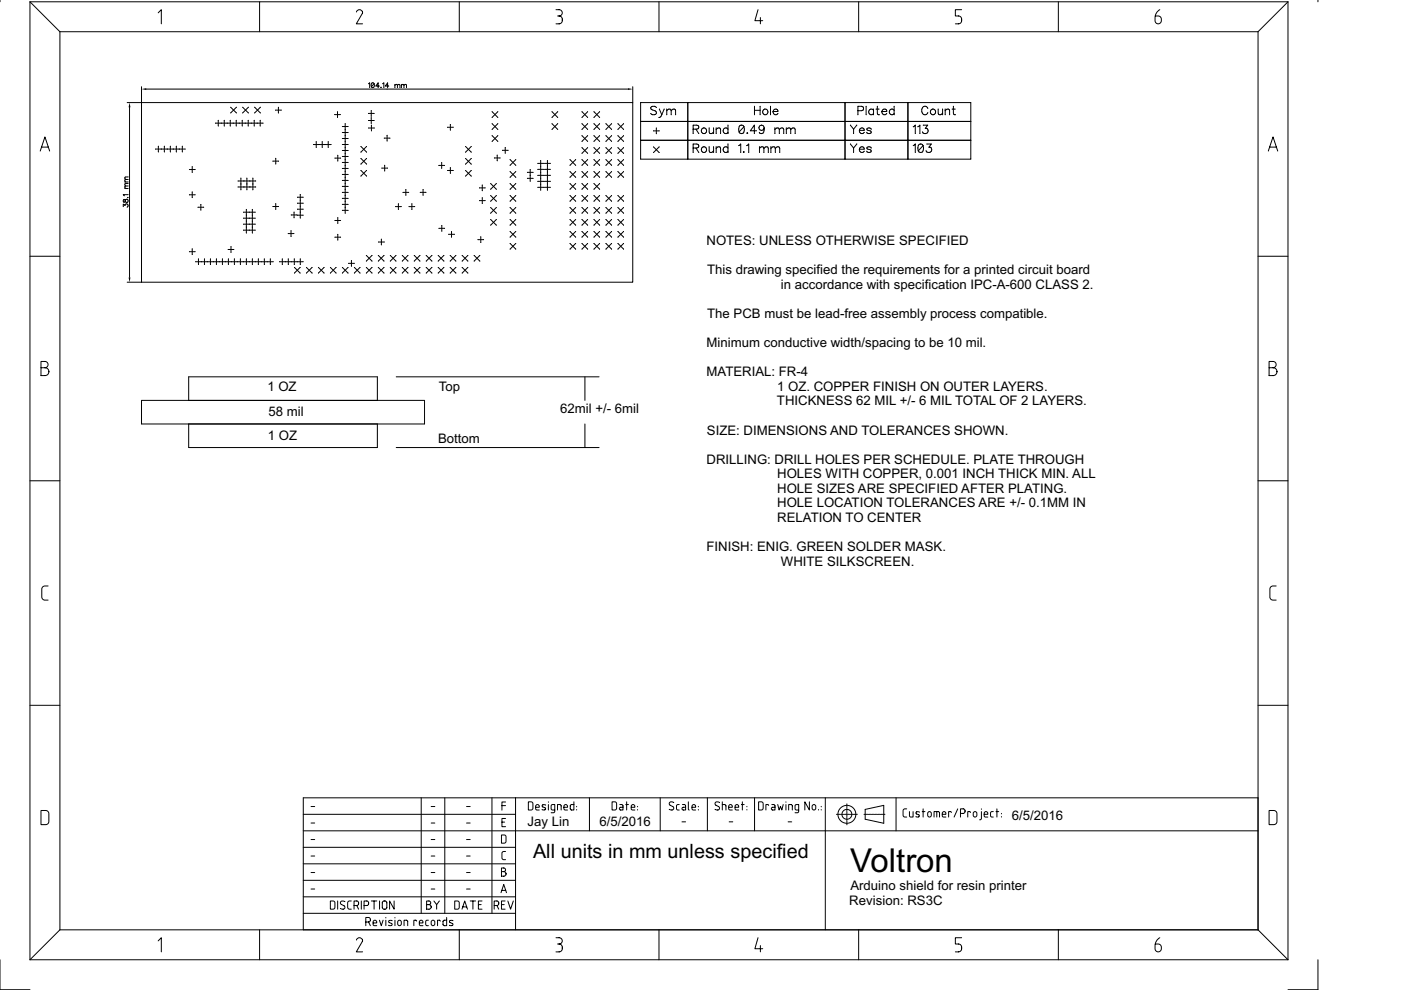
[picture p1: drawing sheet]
<svg xmlns="http://www.w3.org/2000/svg" width="297mm" height="210mm" viewBox="0 0 297 210" stroke-linecap="round" stroke-linejoin="round" font-family="sans-serif">
<defs><g id="words">
<text font-size="7" x="180.3" y="184.8">Voltron</text>
<text font-size="4.2" x="113" y="182">All units in mm unless specified</text>
<g font-size="2.8">
<text x="149.8" y="52">NOTES: UNLESS OTHERWISE SPECIFIED</text>
<text x="150" y="58.2">This drawing specified the requirements for a printed circuit board</text>
<text x="165.6" y="61.3">in accordance with specification IPC-A-600 CLASS 2.</text>
<text x="150" y="67.4">The PCB must be lead-free assembly process compatible.</text>
<text x="149.8" y="73.6">Minimum conductive width/spacing to be 10 mil.</text>
<text x="56.7" y="82.9">1 OZ</text>
<text x="93" y="82.9">Top</text>
<text x="149.8" y="79.8">MATERIAL: FR-4</text>
<text x="164.8" y="82.9">1 OZ. COPPER FINISH ON OUTER LAYERS.</text>
<text x="56.9" y="88.1">58 mil</text>
<text x="118.7" y="87.6">62mil +/- 6mil</text>
<text x="164.7" y="86">THICKNESS 62 MIL +/- 6 MIL TOTAL OF 2 LAYERS.</text>
<text x="56.8" y="93.4">1 OZ</text>
<text x="92.9" y="93.9">Bottom</text>
<text x="149.9" y="92.1">SIZE: DIMENSIONS AND TOLERANCES SHOWN.</text>
<text x="149.8" y="98.3">DRILLING: DRILL HOLES PER SCHEDULE. PLATE THROUGH</text>
<text x="164.8" y="101.4">HOLES WITH COPPER, 0.001 INCH THICK MIN. ALL</text>
<text x="164.8" y="104.5">HOLE SIZES ARE SPECIFIED AFTER PLATING.</text>
<text x="164.8" y="107.6">HOLE LOCATION TOLERANCES ARE +/- 0.1MM IN</text>
<text x="164.8" y="110.7">RELATION TO CENTER</text>
<text x="149.8" y="116.8">FINISH: ENIG. GREEN SOLDER MASK.</text>
<text x="165.6" y="119.9">WHITE SILKSCREEN.</text>
<text x="214.5" y="173.9">6/5/2016</text>
<text x="111.9" y="175.2">Jay Lin</text>
<text x="127.1" y="175.2">6/5/2016</text>
<text x="180.1" y="191.9">Revision: RS3C</text>
<text x="180.3" y="188.8">Arduino shield for resin printer</text>
</g>
</g></defs>
<g fill="none" stroke="#000" stroke-width=".21">
<path d="M0 0v.4M279.4 0v.4M6.4 .4h266.7M6.4 .4v203.1M6.4 .4l6.3 6.3M12.7 6.7h254M12.7 6.7v190.4M30 18.4v3.4h-3M31 18.9h102.2M33.5 2.7l.7-.6v3M55 .4v6.3M75.6 2.6a.65 .65 0 0 1 .7-.6 .65 .65 0 0 1 .5 .8l-1.3 2.3h1.4"/>
<path d="M78.1 17.8l.3-.2v1M78.8 17.6a.47 .47 0 0 1 .6 .5 .47 .47 0 0 1-.6 .4l-.1-.4zM79.3 17.8l-.6 .6M80.4 18.2h-.7l.5-.6v1M80.8 18.5h.1M81.1 17.8l.3-.2v1M82.4 18.2h-.7l.5-.6v1M83.7 18.1l.3-.2h.2l.1 .7M83.7 17.9v.7M84.3 18.1l.2-.2h.2l.1 .7M85.1 18.1l.3-.2h.2v.7M85.1 17.9v.7"/>
<path d="M85.6 18.1l.3-.2h.2l.1 .7M97.4 .4v6.3M117.9 2.1h.6a.67 .67 0 0 1 .7 .6 .67 .67 0 0 1-.7 .7M118.2 3.4h.3M118.5 3.4a.85 .85 0 0 1 .7 .8 .85 .85 0 0 1-.7 .9h-.6M134.2 18.4v3.4M139.7 .4v6.3M160.7 2.1l-.6 2.3h1.6M161.2 3.7v1.4M182.1 .4v6.3M203.9 2.1h-1.3v1.3h.6a.85 .85 0 0 1 .7 .8 .85 .85 0 0 1-.7 .9h-.6M224.4 .4v6.3"/>
<path d="M245.9 2.1a2.15 2.15 0 0 0-.8 2.8 .8 .8 0 0 0 1.2-.5 .8 .8 0 0 0-.7-1h-.7M266.7 6.7v190.4M273.1 .4v203.1M273.1 .4l-6.4 6.3M8.5 32l1-3 1 3M8.8 31.2h1.4M26.5 40h.7M26.5 38.6h.7M27.2 39.4l-.7 .1v.2l.2 .3M27.2 38.9h-.7v.3l.2 .2M27.2 38.1h-.7v.2l.2 .3M27.2 37.5l-.7 .1v.2l.2 .3"/>
<path d="M27.5 22.8v36M30 21.8h104.2v38h-104.2zM33 31.6h1.2M33.6 31v1.2M34.2 31.6h1.2M34.8 31v1.2M35.5 31.6h1.2M36.1 31v1.2M36.8 31.6h1.2M37.4 31v1.2M38.1 31.6h1.2M38.7 31v1.2"/>
<path d="M40.2 35.9h1.2M40.8 35.3v1.2M45.7 26.1h1.2M46.3 25.5v1.2M46.9 26.1h1.2M47.5 25.5v1.2M48.2 26.1h1.2M48.8 25.5v1.2M48.9 22.7l1.2 1.2M49.5 26.1h1.2M50.1 25.5v1.2M50.1 22.7l-1.2 1.2"/>
<path d="M50.5 38.4h1.2M50.5 39.6h1.2M50.8 26.1h1.2M51.1 37.8v1.2M51.1 39v1.2M51.4 25.5v1.2M51.5 22.7l1.2 1.2M51.7 38.4h1.2M51.7 39.6h1.2M52 26.1h1.2M52.3 37.8v1.2M52.3 39v1.2"/>
<path d="M52.6 25.5v1.2M52.7 22.7l-1.2 1.2M53 38.4h1.2M53 39.6h1.2M53.3 26.1h1.2M53.6 37.8v1.2M53.6 39v1.2M53.9 25.5v1.2M54 22.7l1.2 1.2M54.6 26.1h1.2M55.2 25.5v1.2M55.2 22.7l-1.2 1.2"/>
<path d="M57.9 34.2h1.2M58.4 23.3h1.2M58.5 33.6v1.2M59 22.8v1.1M66.5 30.6h1.1M67 30.1v1.1M67.7 30.6h1.2M68.3 30.1v1.1M69 30.6h1.2M69.6 30.1v1.1M71 24.3h1.2M71 33.5h1.2"/>
<path d="M71.6 23.7v1.2M71.6 32.9v1.2M72.6 26.8h1.2M72.6 28.1h1.2M72.6 29.4h1.2M72.6 30.6h1.2M72.6 31.9h1.2M72.6 33.2h1.2M72.6 34.4h1.2M72.6 35.7h1.2M72.6 37h1.2M72.6 38.3h1.2"/>
<path d="M72.6 39.5h1.2M73.2 26.2v1.2M73.2 27.5v1.2M73.2 28.8v1.2M73.2 30v1.2M73.2 31.3v1.2M73.2 32.6v1.2M73.2 33.8v1.2M73.2 35.1v1.2M73.2 36.4v1.2M73.2 37.7v1.2M73.2 38.9v1.2"/>
<path d="M76.5 36.1l1.2 1.2M76.5 33.6l1.2 1.2M76.5 31.1l1.2 1.1M77.7 36.1l-1.2 1.2M77.7 33.6l-1.2 1.2M77.7 31.1l-1.2 1.1M78.1 24h1.2M78.1 25.5h1.2M78.2 27.1h1.1M78.7 23.5v1.1M78.7 25v1.1M78.7 26.5v1.2"/>
<path d="M81 35.6h1.2M81.5 29.3h1.2M81.6 35v1.2M82.1 28.7v1.2M93 35.1h1.2M93.6 34.5v1.2M94.9 27h1.2M94.9 36.1h1.2M95.5 26.4v1.2M95.5 35.5v1.2M98.7 36.1l1.2 1.2M98.7 33.6l1.2 1.2"/>
<path d="M98.7 31.1l1.2 1.2M99.9 36.1l-1.2 1.2M99.9 33.6l-1.2 1.2M99.9 31.1l-1.2 1.2M101.7 39.8h1.1M102.2 39.2v1.2M104 38.9l1.2 1.2M104.3 28.8l1.2 1.2M104.3 26.2l1.2 1.2M104.3 23.7l1.2 1.2M104.8 33.5h1.2M105.2 38.9l-1.2 1.2"/>
<path d="M105.4 32.9v1.2M105.5 28.8l-1.2 1.2M105.5 26.2l-1.2 1.2M105.5 23.7l-1.2 1.2M106.5 31.9h1.2M107.1 31.3v1.2M108.2 38.9l1.1 1.2M108.2 36.4l1.1 1.2M108.2 33.8l1.1 1.2M109.3 38.9l-1.1 1.2M109.3 36.4l-1.1 1.2M109.3 33.8l-1.1 1.2"/>
<path d="M111.8 36.5h1.2M111.8 37.8h1.2M112.4 35.9v1.2M112.4 37.2v1.2M114 34.6h1.2M114 35.9h1.2M114 37.2h1.2M114 38.4h1.2M114 39.7h1.2M114.6 34v1.2M114.6 35.3v1.2M114.6 36.6v1.2"/>
<path d="M114.6 37.9v1.1M114.6 39.1v1.2M115.5 34.6h1.2M115.5 35.9h1.2M115.5 37.2h1.2M115.5 38.4h1.2M115.5 39.7h1.2M116.1 34v1.2M116.1 35.3v1.2M116.1 36.6v1.2M116.1 37.9v1.1M116.1 39.1v1.2"/>
<path d="M117 26.2l1.2 1.2M117 23.7l1.2 1.2M118.2 26.2l-1.2 1.2M118.2 23.7l-1.2 1.2M120.9 33.8l1.2 1.2M120.9 36.4l1.2 1.2M120.9 38.9l1.2 1.2M122.1 33.8l-1.2 1.2M122.1 36.4l-1.2 1.2M122.1 38.9l-1.2 1.2M123.4 23.7l1.2 1.2M123.4 26.2l1.2 1.2"/>
<path d="M123.4 28.8l1.2 1.2M123.4 31.3l1.2 1.2M123.4 33.8l1.2 1.2M123.4 36.4l1.2 1.2M123.4 38.9l1.2 1.2M124.6 26.2l-1.2 1.2M124.6 23.7l-1.2 1.2M124.6 28.8l-1.2 1.2M124.6 31.3l-1.2 1.2M124.6 33.8l-1.2 1.2M124.6 36.4l-1.2 1.2M124.6 38.9l-1.2 1.2"/>
<path d="M125.9 23.7l1.2 1.2M125.9 26.2l1.2 1.2M125.9 28.8l1.2 1.2M125.9 31.3l1.2 1.2M125.9 33.8l1.2 1.2M125.9 36.4l1.2 1.2M125.9 38.9l1.2 1.2M127.1 23.7l-1.2 1.2M127.1 26.2l-1.2 1.2M127.1 28.8l-1.2 1.2M127.1 31.3l-1.2 1.2M127.1 33.8l-1.2 1.2"/>
<path d="M127.1 36.4l-1.2 1.2M127.1 38.9l-1.2 1.2M128.5 26.2l1.2 1.2M128.5 28.8l1.2 1.2M128.5 31.3l1.2 1.2M128.5 33.8l1.2 1.2M128.5 36.4l1.2 1.2M129.7 26.2l-1.2 1.2M129.7 28.8l-1.2 1.2M129.7 31.3l-1.2 1.2M129.7 33.8l-1.2 1.2M129.7 36.4l-1.2 1.2"/>
<path d="M131 28.8l1.2 1.2M131 31.3l1.2 1.2M131 33.8l1.2 1.2M131 36.4l1.2 1.2M131 26.2l1.2 1.2M132.2 26.2l-1.2 1.2M132.2 28.8l-1.2 1.2M132.2 31.3l-1.2 1.2M132.2 36.4l-1.2 1.2M132.2 33.8l-1.2 1.2M135.8 21.8h10v3.9h-10zM135.8 25.7h10v4h-10z"/>
<path d="M135.8 29.7h10v4h-10zM138.6 27.7h1.2M138.6 31.1l1.2 1.2M139.2 27.2v1.1M139.2 22.8a.67 .67 0 0 0-.7-.3 .67 .67 0 0 0-.5 .5l.1 .2 .9 .4 .2 .5a.78 .78 0 0 1-1.2 0M139.8 31.1l-1.2 1.2M139.8 23.1l.5 1.2-.2 .4-.4 .2M140.8 23.1l-.5 1.2M141.4 23.5l.4-.4 .4 .1 .1 1.1M141.4 23.1v1.2M142.3 23.5l.4-.4 .5 .1v1.1M145.8 21.8h33.4v3.9h-33.4z"/>
<path d="M145.8 25.7h33.4v4h-33.4zM145.8 29.7h33.4v4h-33.4zM147 27.4l1-.1 .2-.3-.1-.3-.4-.2h-.7v1.8M147 31.4l1-.1 .2-.3-.1-.3-.4-.2h-.7v1.8M147.6 27.4l.6 .9M147.6 31.4l.6 .9M150.4 27.1v1.1l.5 .1 .4-.3M150.4 31.1v1.1l.5 .1 .4-.3M151.3 27.1v1.2M151.3 31.1v1.2M151.8 27.5l.5-.4 .4 .1 .1 1.1M151.8 31.5l.5-.4 .4 .1 .1 1.1"/>
<path d="M151.8 27.1v1.2M151.8 31.1v1.2M154.3 27.4a.57 .57 0 0 0-.8-.1 .57 .57 0 0 0 0 .8 .57 .57 0 0 0 .8 0M154.3 31.4a.57 .57 0 0 0-.8-.1 .57 .57 0 0 0 0 .8 .57 .57 0 0 0 .8 0M154.3 26.5v1.8M154.3 30.5v1.8M156.6 30.9l.4-.4v1.8M156.9 26.6a.58 .58 0 0 1 .8 .3 .9 .9 0 0 1-.6 1.4 1.14 1.14 0 0 1-.2-1.7zM157.7 32.1v.2zM157.7 26.9l-1 1.1M158.3 30.9l.4-.4v1.8M158.4 28.2v.1z"/>
<path d="M160 22.5v1.8M160 23.4h1.2M160.4 27.7h-1.3l.8-1.2v1.8M161 31.5l.4-.4 .5 .1 .1 1.1M161 31.1v1.2M161.2 22.5v1.8M162 31.5l.4-.4 .4 .1 .1 1.1M162 27.1a.56 .56 0 0 1-.7 .5 .56 .56 0 0 1-.3-.9 .56 .56 0 0 1 .9 .1 1.23 1.23 0 0 1-.4 1.5l-.4-.1-.1-.1M163.4 22.5v1.8M163.4 31.5l.5-.4 .4 .1 .1 1.1M163.4 31.1v1.2M163.9 23.6h1a.55 .55 0 0 0-.7-.4 .55 .55 0 0 0-.2 .9 .54 .54 0 0 0 .9 0"/>
<path d="M164.3 27.5l.4-.4 .4 .1 .1 1.1M164.3 27.1v1.2M164.4 31.5l.4-.4 .4 .1 .1 1.1M165.2 27.5l.5-.4 .4 .1 .1 1.1M166.7 27.5l.4-.4 .5 .1v1.1M166.7 27.1v1.2M167.6 27.5l.5-.4 .4 .1 .1 1.1M179.2 21.8h13.3v3.9h-13.3zM179.2 25.7h13.3v4h-13.3zM179.2 29.7h13.3v4h-13.3zM180.3 26.5l.7 .9v.9M180.3 30.5l.7 .9v.9"/>
<path d="M181.7 26.5l-.7 .9M181.7 30.5l-.7 .9M181.9 23.5h.8a.47 .47 0 0 0 .4-.5 .47 .47 0 0 0-.4-.5h-.8v1.8M182.2 27.6h1a.55 .55 0 0 0-.7-.4 .55 .55 0 0 0-.2 .9 .54 .54 0 0 0 .9 0M182.2 31.6h1a.55 .55 0 0 0-.7-.4 .55 .55 0 0 0-.2 .9 .54 .54 0 0 0 .9 0M183.6 22.5v1.8M184.7 27.4a.54 .54 0 0 0-.9 0l.2 .2 .6 .2 .1 .3a.54 .54 0 0 1-.9 0M184.7 31.4a.54 .54 0 0 0-.9 0l.2 .2 .6 .2 .1 .3a.54 .54 0 0 1-.9 0M185.2 23.4a.57 .57 0 0 0-.8-.1 .57 .57 0 0 0 0 .9 .57 .57 0 0 0 .8-.1M185.2 23.1v1.2M185.8 23.1h.5M186 22.5v1.5l.1 .2 .3 .1"/>
<path d="M187 23.6h1a.55 .55 0 0 0-.8-.4 .55 .55 0 0 0-.1 .9 .54 .54 0 0 0 .9 0M189.6 23.4a.57 .57 0 0 0-.9-.1 .57 .57 0 0 0 0 .9 .57 .57 0 0 0 .9-.1M189.6 22.5v1.8M192.5 21.8h13.3v3.9h-13.3zM192.5 25.7h13.3v4h-13.3zM192.5 29.7h13.3v4h-13.3zM193.6 26.9l.5-.4v1.8M193.6 30.9l.5-.4v1.8M194.6 26.9l.4-.4v1.8M194.9 30.6a.58 .58 0 0 1 .8 .3 .9 .9 0 0 1-.6 1.4 1.14 1.14 0 0 1-.2-1.7zM195.7 30.9l-1 1.1M195.8 26.5h.9l-.5 .7a.59 .59 0 0 1 .4 1 .59 .59 0 0 1-1-.2"/>
<path d="M196.5 30.5h1l-.6 .7a.59 .59 0 0 1 .5 1 .59 .59 0 0 1-1.1-.2M196.7 23a.66 .66 0 0 0-.7-.5 .66 .66 0 0 0-.6 .7v.4a.66 .66 0 0 0 .6 .7 .66 .66 0 0 0 .7-.4M198.9 23.1l.1 1.1 .4 .1 .4-.3M199.8 23.1v1.2M200.4 23.5l.4-.4 .4 .1 .1 1.1M200.4 23.1v1.2M201.9 23.1h.6M202.1 22.5v1.5l.1 .2 .4 .1M268.9 32l1-3 1 3M269.2 31.2h1.4M6.4 54.3h6.3M26.1 43.8v-.5l.4 .3a.34 .34 0 0 1 .6-.3 .34 .34 0 0 1-.1 .6"/>
<path d="M26.2 42.3v.5h.3a.42 .42 0 0 1 .1-.5 .42 .42 0 0 1 .5 0l.1 .4-.2 .2-.4-.1-.1-.5zM27 59.8h3M27.1 41.9h.1M27.2 41.3h-1.1l.2 .2M40.2 41.3h1.2M40.2 53.4h1.2M40.8 40.7v1.2M40.8 52.8v1.2M41.5 55.5h1.2M42 43.9h1.2M42.1 54.9v1.2M42.6 43.3v1.2"/>
<path d="M42.7 55.5h1.2M43.3 54.9v1.2M44 55.5h1.2M44.6 54.9v1.2M45.3 55.5h1.2M45.9 54.9v1.2M46.6 55.5h1.2M47.2 54.9v1.2M47.8 55.5h1.2M48.4 52.9h1.2M48.4 54.9v1.2M49 52.3v1.2"/>
<path d="M49.1 55.5h1.2M49.7 54.9v1.2M50.4 55.5h1.2M51 54.9v1.2M51.6 45h1.2M51.6 46.3h1.2M51.6 47.5h1.2M51.6 48.8h1.2M51.6 55.5h1.2M52.2 44.4v1.2M52.2 45.7v1.2M52.2 46.9v1.2"/>
<path d="M52.2 48.2v1.2M52.2 54.9v1.2M52.9 45h1.2M52.9 46.3h1.2M52.9 47.5h1.2M52.9 48.8h1.2M52.9 55.5h1.2M53.5 44.4v1.2M53.5 45.7v1.2M53.5 46.9v1.2M53.5 48.2v1.2M53.5 54.9v1.2"/>
<path d="M54.2 55.5h1.2M54.8 54.9v1.2M55.4 55.5h1.2M56 54.9v1.2M56.7 55.5h1.2M57.3 54.9v1.2M57.9 43.8h1.2M58.5 43.2v1.2M59.3 55.5h1.2M59.9 54.9v1.2M60.5 55.5h1.2M61.1 49.5h1.2"/>
<path d="M61.1 54.9v1.2M61.7 48.9v1.2M61.7 45.6h1.2M61.8 55.5h1.2M62.3 45v1.2M62.4 54.9v1.2M62.4 56.7l1.2 1.2M63.1 41.8h1.2M63.1 43.1h1.2M63.1 44.4h1.2M63.1 45.6h1.2M63.1 55.5h1.2"/>
<path d="M63.6 56.7l-1.2 1.2M63.7 41.2v1.2M63.7 42.5v1.2M63.7 43.8v1.2M63.7 45v1.2M63.7 54.9v1.2M65 56.7l1.2 1.2M66.2 56.7l-1.2 1.2M67.5 56.7l1.2 1.2M68.7 56.7l-1.2 1.2M70.1 56.7l1.1 1.2M71 46.7h1.2"/>
<path d="M71 50.3h1.2M71.2 56.7l-1.1 1.2M71.6 46.2v1.1M71.6 49.7v1.2M72.6 56.7l1.2 1.2M72.6 40.8h1.2M72.6 42.1h1.2M72.6 43.3h1.2M72.6 44.6h1.2M73.2 40.2v1.2M73.2 41.5v1.2M73.2 42.7v1.2"/>
<path d="M73.2 44v1.2M73.8 56.7l-1.2 1.2M73.9 55.8h1.2M74.5 55.2v1.2M75.1 56.7l1.2 1.2M76.3 56.7l-1.2 1.2M77.7 54.2l1.2 1.2M77.7 56.7l1.2 1.2M78.9 54.2l-1.2 1.2M78.9 56.7l-1.2 1.2M80.2 56.7l1.2 1.2M80.2 54.2l1.2 1.2"/>
<path d="M80.3 51.3h1.2M80.9 50.7v1.2M81.4 54.2l-1.2 1.2M81.4 56.7l-1.2 1.2M82.8 56.7l1.1 1.2M82.8 54.2l1.1 1.2M83.9 43.8h1.2M83.9 54.2l-1.1 1.2M83.9 56.7l-1.1 1.2M84.5 43.2v1.2M85.3 56.7l1.2 1.2M85.3 54.2l1.2 1.2"/>
<path d="M85.5 40.8h1.1M86 40.2v1.2M86.5 54.2l-1.2 1.2M86.5 56.7l-1.2 1.2M86.7 43.8h1.2M87.3 43.2v1.2M87.8 56.7l1.2 1.2M87.8 54.2l1.2 1.2M89 54.2l-1.2 1.2M89 56.7l-1.2 1.2M89.1 40.8h1.2M89.7 40.2v1.2"/>
<path d="M90.4 54.2l1.2 1.2M90.4 56.7l1.2 1.2M91.6 56.7l-1.2 1.2M91.6 54.2l-1.2 1.2M92.9 56.7l1.2 1.2M92.9 54.2l1.2 1.2M93.1 48.4h1.2M93.7 47.8v1.2M94.1 56.7l-1.2 1.2M94.1 54.2l-1.2 1.2M95.1 49.7h1.2M95.5 56.7l1.1 1.2"/>
<path d="M95.5 54.2l1.1 1.2M95.7 49.1v1.2M96.6 54.2l-1.1 1.2M96.6 56.7l-1.1 1.2M98 56.7l1.2 1.2M98 54.2l1.2 1.2M99.2 54.2l-1.2 1.2M99.2 56.7l-1.2 1.2M100.5 54.2l1.2 1.2M101.3 50.8h1.2M101.7 42.5h1.1M101.7 54.2l-1.2 1.2"/>
<path d="M101.9 50.2v1.2M102.2 41.9v1.2M104 41.5l1.2 1.2M104 46.5l1.2 1.2M104 44l1.2 1.2M105.2 46.5l-1.2 1.2M105.2 44l-1.2 1.2M105.2 41.5l-1.2 1.2M108.2 51.6l1.1 1.2M108.2 49.1l1.1 1.2M108.2 46.5l1.1 1.2M108.2 44l1.1 1.2"/>
<path d="M108.2 41.5l1.1 1.2M109.3 41.5l-1.1 1.2M109.3 44l-1.1 1.2M109.3 46.5l-1.1 1.2M109.3 49.1l-1.1 1.2M109.3 51.6l-1.1 1.2M120.9 51.6l1.2 1.2M120.9 41.5l1.2 1.2M120.9 44l1.2 1.2M120.9 46.5l1.2 1.2M120.9 49.1l1.2 1.2M122.1 41.5l-1.2 1.2"/>
<path d="M122.1 44l-1.2 1.2M122.1 46.5l-1.2 1.2M122.1 49.1l-1.2 1.2M122.1 51.6l-1.2 1.2M123.4 41.5l1.2 1.2M123.4 44l1.2 1.2M123.4 46.5l1.2 1.2M123.4 49.1l1.2 1.2M123.4 51.6l1.2 1.2M124.6 41.5l-1.2 1.2M124.6 44l-1.2 1.2M124.6 46.5l-1.2 1.2"/>
<path d="M124.6 49.1l-1.2 1.2M124.6 51.6l-1.2 1.2M125.9 41.5l1.2 1.2M125.9 44l1.2 1.2M125.9 46.5l1.2 1.2M125.9 49.1l1.2 1.2M125.9 51.6l1.2 1.2M127.1 41.5l-1.2 1.2M127.1 44l-1.2 1.2M127.1 46.5l-1.2 1.2M127.1 49.1l-1.2 1.2M127.1 51.6l-1.2 1.2"/>
<path d="M128.5 41.5l1.2 1.2M128.5 44l1.2 1.2M128.5 46.5l1.2 1.2M128.5 49.1l1.2 1.2M128.5 51.6l1.2 1.2M129.7 41.5l-1.2 1.2M129.7 44l-1.2 1.2M129.7 46.5l-1.2 1.2M129.7 49.1l-1.2 1.2M129.7 51.6l-1.2 1.2M131 44l1.2 1.2M131 46.5l1.2 1.2"/>
<path d="M131 49.1l1.2 1.2M131 51.6l1.2 1.2M131 41.5l1.2 1.2M132.2 41.5l-1.2 1.2M132.2 44l-1.2 1.2M132.2 46.5l-1.2 1.2M132.2 51.6l-1.2 1.2M132.2 49.1l-1.2 1.2M266.7 54.3h6.4M8.7 76.6h.8a.67 .67 0 0 1 .7 .7 .67 .67 0 0 1-.6 .7 .83 .83 0 0 1 .8 .8 .83 .83 0 0 1-.8 .8h-.9zM8.7 78h.9M84 79.9h43"/>
<path d="M124 79.9v5M269.1 78h.8a.83 .83 0 0 1 .8 .8 .83 .83 0 0 1-.8 .8h-.8v-3h.8a.67 .67 0 0 1 .7 .7 .67 .67 0 0 1-.7 .7M30 84.9h60v5h-60zM40 84.9v-5h40v5M40 89.9v5h40v-5M84 94.9h43M124 89.9v5M6.4 101.9h6.3M266.7 101.9h6.4M10.2 124.2h-.7a.67 .67 0 0 0-.6 .7v1.7a.67 .67 0 0 0 .6 .6h.7M270.6 124.2h-.7a.67 .67 0 0 0-.7 .7v1.7a.67 .67 0 0 0 .7 .6h.7M6.4 149.5h6.3"/>
<path d="M266.7 149.5h6.4M8.7 171.8h1a.67 .67 0 0 1 .7 .7v1.7a.67 .67 0 0 1-.7 .6h-1zM64.3 179.7h45M64.3 176.2h202.4M64.3 172.7h45M66 178h.7M66 174.5h.7M66 171h.7M89.3 169.2v24.4M91.4 178h.8M91.4 174.5h.8M91.4 171h.8"/>
<path d="M94.3 169.2v24.4M98.9 178h.8M98.9 174.5h.8M98.9 171h.8M104.3 169.2v24.4M106.3 177h.6l.3 .2 .1 1.2-.2 .3-.8 .1zM106.4 174.3h.6M106.4 170.8h.8M107.2 173.5h-.8v1.8h.8M107.2 170h-.8v1.8M109.3 169.2v27.9M112 170h.6l.3 .2 .1 1.2-.2 .3h-.8z"/>
<path d="M113.6 171.2h.7a.4 .4 0 0 0-.2-.6 .4 .4 0 0 0-.5 .4v.6l.7 .1M115.7 170.7l-.5-.1-.3 .3 .7 .5v.2l-.7 .1M116.3 170v.1M116.3 170.6v1.1M117.6 171.7l-.7-.1-.1-.7 .2-.3h.6v1.4l-.1 .3h-.7M118.2 171.7v-1.1l.7 .1 .1 1M119.6 171.2h.7a.4 .4 0 0 0-.2-.6 .4 .4 0 0 0-.5 .4l.1 .7h.6M121.7 170v1.7h-.7l-.1-.2v-.8l.8-.1M122.3 171v.1M122.3 171.6v.1M125 169.2v7M129.8 170h.5l.4 .2v1.2l-.2 .3h-.7z"/>
<path d="M131.4 170.6h.5l.2 .3v.8h-.6l-.2-.2 .2-.3h.6M132.7 170.6h.5M132.9 170v1.7M133.8 171.2h.8a.4 .4 0 0 0-.3-.6 .4 .4 0 0 0-.5 .4l.1 .6 .7 .1M135.2 171v.1M135.2 171.6v.1M140 169.2v7M142.9 170.1a.5 .5 0 0 0-.7-.1 .5 .5 0 0 0-.2 .7l.6 .3a.44 .44 0 0 1 .1 .7 .44 .44 0 0 1-.6 0l-.2-.1M144 170.6h-.4l-.2 .3 .1 .7 .5 .1M144.6 174.3h.8M144.7 170.6h.5l.2 .3v.8h-.7l-.1-.2 .1-.3h.7M145.9 170v1.5l.2 .2"/>
<path d="M146.7 171.2h.8a.4 .4 0 0 0-.3-.6 .4 .4 0 0 0-.5 .4l.2 .7h.6M148.1 171v.1M148.1 171.6v.1M150 169.2v7M152.6 170.1a.5 .5 0 0 0-.7-.1 .5 .5 0 0 0-.2 .7l.7 .3a.44 .44 0 0 1 0 .7 .44 .44 0 0 1-.6 0l-.2-.1M153.1 170.6l.8 .1v1M153.1 170v1.7M154.5 171.2h.8a.4 .4 0 0 0-.3-.6 .4 .4 0 0 0-.5 .4v.6l.8 .1M154.6 174.3h.8M155.8 171.2h.8a.4 .4 0 0 0-.3-.6 .4 .4 0 0 0-.5 .4l.1 .6 .7 .1M157.2 170.6h.6M157.4 170v1.7"/>
<path d="M158.4 171v.1M158.4 171.6v.1M160 169.2v7M160.8 170h.6l.4 .2v1.2l-.2 .3h-.8zM163 170.8l-.2-.2h-.4v1.1M163.6 170.6h.6l.1 .3v.8h-.6l-.2-.2 .2-.3h.6M164.9 170.6l.3 1.1 .3-.7 .3 .7 .3-1.1M166.6 170v.1M166.6 170.6v1.1M167.1 174.3h.8M167.2 171.7v-1.1l.7 .1 .1 1M169.3 171.7l-.7-.1v-.7l.1-.3h.6v1.4l-.1 .3h-.6"/>
<path d="M171.6 170v1.7l-1-1.7v1.7M172.2 170.8a.39 .39 0 0 1 .5-.2 .39 .39 0 0 1 .3 .4v.4a.39 .39 0 0 1-.4 .3 .39 .39 0 0 1-.4-.3zM173.5 171.6v.1M174.1 171v.1M174.1 171.6v.1M175 169.2v27.9M177.3 172.7h.2M177.6 172.7h.1M177.8 172.7h.3M178.3 172.7h.1M178.4 172.7h.4M178.9 172.7h.1"/>
<path d="M179.1 172.7h.3M179.5 172.7h.1M179.6 170.4v.2M179.6 170.7v.1M179.6 170.9v.3M179.6 171.4h.1M179.6 171.5v.4M179.6 172h.1M179.6 172.2v.3M179.6 172.8v.3M179.6 173.3h.1M179.6 173.4v.4"/>
<path d="M179.6 173.9h.1M179.6 174.1v.3M179.6 174.6h.1M179.6 174.7v.2M179.7 172.7h.3M180.2 172.7h.1M180.3 172.7h.4M180.8 172.7h.1M181 172.7h.3M181.5 172.7h.1M181.6 172.7h.2M183.2 172.7h.1"/>
<path d="M183.4 171.6l4-.8v3.8l-4-.9zM183.5 172.7h.1M183.7 172.7h.3M184.1 172.7h.1M184.3 172.7h.3M184.8 172.7h.1M184.9 172.7h.3M185.4 172.7h.1M185.6 172.7h.3M186 172.7h.1M186.2 172.7h.3M186.7 172.7h.1"/>
<path d="M186.8 172.7h.4M187.3 172.7h.1M187.5 172.7h.1M190 169.2v7M192.2 171.5l-.5 .1-.2 .3v1.1l.7 .2M192.8 172.1v.8l.3 .3h.5v-1.1M194.9 172.2h-.7v.3l.7 .5-.2 .2h-.5M195.5 172.1h.6M195.7 171.5v1.7M196.7 172.3a.39 .39 0 0 1 .5-.2 .39 .39 0 0 1 .3 .4v.3a.39 .39 0 0 1-.4 .4 .39 .39 0 0 1-.4-.4zM198 173.2v-1.1h.9l.3 .1v1M198.6 172.1v1.1"/>
<path d="M199.8 172.7h.7a.4 .4 0 0 0-.2-.6 .4 .4 0 0 0-.5 .4v.6l.7 .1M201.7 172.3l-.2-.2h-.4v1.1M203.1 171.5l-.8 1.7M203.6 172.5h.6a.49 .49 0 0 0 .4-.5 .49 .49 0 0 0-.4-.5h-.6v1.7M205.8 172.3l-.2-.2h-.4v1.1M206.4 172.3a.39 .39 0 0 1 .4-.2 .39 .39 0 0 1 .3 .4v.3a.39 .39 0 0 1-.4 .4 .39 .39 0 0 1-.4-.4zM208.1 172.1v1.4l-.2 .3h-.2M208.1 171.5v.1M208.7 172.7h.7a.4 .4 0 0 0-.2-.6 .4 .4 0 0 0-.5 .4v.6l.7 .1M210.6 172.1h-.4l-.2 .3 .1 .7 .5 .1M211.2 172.1h.6M211.4 171.5v1.7"/>
<path d="M212.3 172.5v.1M212.3 173.1v.1M266.7 169.2h-202.4v27.9M269.1 171.8h1a.67 .67 0 0 1 .6 .7v1.7a.67 .67 0 0 1-.6 .6h-1zM12.7 197.1l-6.3 6.4M12.7 197.1h254M33.5 199.5l.7-.7v3M55 197.1v6.4M64.3 190.1h45M64.3 193.6h45M64.3 186.6h45M64.3 183.2h45"/>
<path d="M66 188.5h.7M66 185h.7M66 181.5h.7M70 191h.6l.4 .2v1.2l-.2 .3-.8 .1zM71.6 191v1.8M73.1 191.2a.5 .5 0 0 0-.6-.2 .5 .5 0 0 0-.2 .7l.6 .3a.44 .44 0 0 1 .1 .7 .44 .44 0 0 1-.7 0l-.1-.1M74.5 191l-.6 .1-.2 .3 .1 1.2 .7 .2M75.1 192h.5M75.6 199.3a.65 .65 0 0 1 .7-.5 .65 .65 0 0 1 .5 .8l-1.3 2.2h1.4M75.6 192a.49 .49 0 0 0 .4-.5 .49 .49 0 0 0-.4-.5h-.5v1.8M75.6 192l.4 .8M76.6 191v1.8"/>
<path d="M77.2 192h.6a.49 .49 0 0 0 .4-.5 .49 .49 0 0 0-.4-.5h-.6v1.8M77.6 195.5h.5M78.1 195.5a.49 .49 0 0 0 .4-.5 .49 .49 0 0 0-.4-.5h-.5v1.8M78.1 195.5l.4 .8M78.7 191h1.2M79.1 195.7h.8a.4 .4 0 0 0-.3-.6 .4 .4 0 0 0-.5 .4v.6l.8 .2M79.3 191v1.8M80.5 195.1l.3 1.2 .4-1.2M80.5 191v1.8M81.1 191.2l.3-.2a.44 .44 0 0 1 .6 .4v1a.49 .49 0 0 1-.5 .4 .49 .49 0 0 1-.4-.4zM81.8 194.5v.1M81.8 195.1v1.2"/>
<path d="M83.2 195.2l-.5-.1-.3 .3 .7 .5v.2l-.7 .1M83.6 191v1.8l-1-1.8v1.8M83.7 194.5v.1M83.7 195.1v1.2M84.4 195.3a.39 .39 0 0 1 .4-.2 .39 .39 0 0 1 .3 .4v.4a.39 .39 0 0 1-.4 .4 .39 .39 0 0 1-.4-.4zM85.7 196.3v-1.2l.7 .1v1.1M88.3 195.3l-.2-.2h-.4v1.2M88.9 195.7h.8a.4 .4 0 0 0-.3-.6 .4 .4 0 0 0-.5 .4l.1 .7 .7 .1M90.5 191h.4a.39 .39 0 0 1 .4 .4 .39 .39 0 0 1-.3 .4l.4 .2v.5l-.4 .3h-.5zM90.5 191.8h.5M90.8 195.1h-.4l-.1 .3v.7l.5 .2M91.4 188.5h.8"/>
<path d="M91.4 185h.8M91.4 181.5h.8M91.5 195.3a.39 .39 0 0 1 .4-.2 .39 .39 0 0 1 .3 .4v.4a.39 .39 0 0 1-.4 .4 .39 .39 0 0 1-.4-.4zM92 191l.6 .8v1M93.2 191l-.6 .8M93.3 195.3l-.1-.2h-.4v1.2M94.7 194.5v1.8l-.6-.1-.2-.2 .1-.8 .7-.1M95.4 195.6l.6 .4-.2 .3-.5-.1M96.1 195.2h-.7l-.1 .2 .1 .2M96.4 191h.6l.3 .2 .1 1.2-.2 .3-.8 .1zM97.4 197.1v6.4M98 192.8l.5-1.8 .6 1.8"/>
<path d="M98.1 192.3h.9M98.9 188.5h.8M98.9 185h.8M98.9 181.5h.8M99.7 191h1.1M100.3 191v1.8M101.4 191.8h.6M102.2 191h-.8v1.8h.8M104.8 192h.6M105.4 192a.49 .49 0 0 0 .4-.5 .49 .49 0 0 0-.4-.5h-.6v1.8M105.4 192l.3 .8M106.2 189.3l.6-1.8 .6 1.8"/>
<path d="M106.3 184h.5a.39 .39 0 0 1 .4 .4 .39 .39 0 0 1-.4 .4l.4 .2v.5l-.4 .3h-.5zM106.3 191.8h.6M106.3 184.8h.5M106.4 188.8h.8M107.1 191h-.8v1.8h.8M107.2 180.5l-.6 .1-.2 .3 .1 1.2 .7 .2M107.7 191l.6 1.8 .5-1.8M117.9 198.8h.6a.67 .67 0 0 1 .7 .7 .67 .67 0 0 1-.7 .7M139.7 197.1v6.4M160.7 198.8l-.6 2.4h1.6M182.1 197.1v6.4M203.9 198.8h-1.3v1.4h.6a.85 .85 0 0 1 .7 .8 .85 .85 0 0 1-.7 .8h-.6"/>
<path d="M224.4 197.1v6.4M245.9 198.8a2.15 2.15 0 0 0-.8 2.8 .8 .8 0 0 0 1.2-.4 .8 .8 0 0 0-.7-1h-.7M266.7 197.1l6.4 6.4M0 203.5v6.3h6.4M6.4 203.5h266.7M118.2 200.2h.3M118.5 200.2a.85 .85 0 0 1 .7 .8 .85 .85 0 0 1-.7 .8h-.6M161.2 200.5v1.3M279.4 203.5v6.3h-6.3"/>
<circle cx="149.3" cy="27.7" r=".59"/>
<circle cx="149.3" cy="31.7" r=".59"/>
<circle cx="162.3" cy="23.7" r=".59"/>
<circle cx="197.8" cy="23.7" r=".59"/>
<circle cx="179.6" cy="172.7" r="1.04"/>
<circle cx="179.6" cy="172.7" r="1.9"/>
</g>
<g fill="#000">
<path d="M30 18.9l1-.2v.4zM133.2 18.7l1 .2-1 .2zM27.5 21.8l.2 1h-.4zM27.3 58.8h.4l-.2 1z"/>
<path d="M78.1 17.7l.1 .1z" fill-rule="evenodd"/>
<path d="M78.2 17.6l.1 .2z" fill-rule="evenodd"/>
<path d="M78.3 17.5l.1 .1z" fill-rule="evenodd"/>
<path d="M78.3 18.5l.1 .2z" fill-rule="evenodd"/>
<path d="M78.7 17.9v.2z" fill-rule="evenodd"/>
<path d="M78.7 18.1v.1z" fill-rule="evenodd"/>
<path d="M78.7 17.7l.1 .1z" fill-rule="evenodd"/>
<path d="M78.7 18.3l.1 .2z" fill-rule="evenodd"/>
<path d="M78.7 18.3l.1 .2z" fill-rule="evenodd"/>
<path d="M78.8 17.5l.1 .2z" fill-rule="evenodd"/>
<path d="M78.8 18.5l.1 .1z" fill-rule="evenodd"/>
<path d="M78.9 17.5l.1 .1z" fill-rule="evenodd"/>
<path d="M78.9 18.5l.1 .2z" fill-rule="evenodd"/>
<path d="M78.9 17.5l.1 .1z" fill-rule="evenodd"/>
<path d="M79 18.5l.1 .2z" fill-rule="evenodd"/>
<path d="M79 17.5l.1 .1z" fill-rule="evenodd"/>
<path d="M79.2 18.5v.1z" fill-rule="evenodd"/>
<path d="M79.2 17.5v.2z" fill-rule="evenodd"/>
<path d="M79.3 18.3v.2z" fill-rule="evenodd"/>
<path d="M79.3 17.7v.1z" fill-rule="evenodd"/>
<path d="M79.3 17.7v.1z" fill-rule="evenodd"/>
<path d="M79.3 18.1l.1 .1z" fill-rule="evenodd"/>
<path d="M79.3 17.9l.1 .2z" fill-rule="evenodd"/>
<path d="M79.7 18.2v.1z" fill-rule="evenodd"/>
<path d="M80.1 18.5l.1 .2z" fill-rule="evenodd"/>
<path d="M80.1 17.5l.1 .1z" fill-rule="evenodd"/>
<path d="M80.4 18.2v.1z" fill-rule="evenodd"/>
<path d="M80.7 18.5v.1z" fill-rule="evenodd"/>
<path d="M80.7 18.4l.1 .2z" fill-rule="evenodd"/>
<path d="M80.7 18.5l.1 .2z" fill-rule="evenodd"/>
<path d="M80.7 18.4l.1 .2z" fill-rule="evenodd"/>
<path d="M80.8 18.5v.1z" fill-rule="evenodd"/>
<path d="M81.1 17.7l.1 .1z" fill-rule="evenodd"/>
<path d="M81.2 17.6l.1 .2z" fill-rule="evenodd"/>
<path d="M81.4 17.5v.1z" fill-rule="evenodd"/>
<path d="M81.4 18.5v.2z" fill-rule="evenodd"/>
<path d="M81.7 18.2v.1z" fill-rule="evenodd"/>
<path d="M82.2 18.5v.2z" fill-rule="evenodd"/>
<path d="M82.2 17.5v.1z" fill-rule="evenodd"/>
<path d="M82.4 18.2v.1z" fill-rule="evenodd"/>
<path d="M83.7 17.8v.2z" fill-rule="evenodd"/>
<path d="M83.7 18.5v.2z" fill-rule="evenodd"/>
<path d="M83.7 18v.2z" fill-rule="evenodd"/>
<path d="M83.8 17.9l.1 .1z" fill-rule="evenodd"/>
<path d="M83.9 17.8l.1 .2z" fill-rule="evenodd"/>
<path d="M84.1 17.8v.2z" fill-rule="evenodd"/>
<path d="M84.2 17.9v.1z" fill-rule="evenodd"/>
<path d="M84.2 18l.1 .2z" fill-rule="evenodd"/>
<path d="M84.2 18.5l.1 .2z" fill-rule="evenodd"/>
<path d="M84.2 18l.1 .2z" fill-rule="evenodd"/>
<path d="M84.4 17.9v.1z" fill-rule="evenodd"/>
<path d="M84.5 17.8v.2z" fill-rule="evenodd"/>
<path d="M84.6 17.8l.1 .2z" fill-rule="evenodd"/>
<path d="M84.7 17.9l.1 .1z" fill-rule="evenodd"/>
<path d="M84.8 18v.2z" fill-rule="evenodd"/>
<path d="M84.8 18.5v.2z" fill-rule="evenodd"/>
<path d="M85.1 17.8v.2z" fill-rule="evenodd"/>
<path d="M85.1 18.5v.2z" fill-rule="evenodd"/>
<path d="M85.1 18v.2z" fill-rule="evenodd"/>
<path d="M85.2 17.9l.1 .1z" fill-rule="evenodd"/>
<path d="M85.3 17.8l.1 .2z" fill-rule="evenodd"/>
<path d="M85.5 17.8v.2z" fill-rule="evenodd"/>
<path d="M85.6 17.9v.1z" fill-rule="evenodd"/>
<path d="M85.6 18l.1 .2z" fill-rule="evenodd"/>
<path d="M85.6 18.5l.1 .2z" fill-rule="evenodd"/>
<path d="M85.6 18l.1 .2z" fill-rule="evenodd"/>
<path d="M85.8 17.9v.1z" fill-rule="evenodd"/>
<path d="M85.9 17.8v.2z" fill-rule="evenodd"/>
<path d="M86 17.8l.1 .2z" fill-rule="evenodd"/>
<path d="M86.1 17.9l.1 .1z" fill-rule="evenodd"/>
<path d="M86.1 18l.1 .2z" fill-rule="evenodd"/>
<path d="M86.1 18.5l.1 .2z" fill-rule="evenodd"/>
<path d="M26.4 39.9l.1 .1z" fill-rule="evenodd"/>
<path d="M26.4 39.7l.1 .1z" fill-rule="evenodd"/>
<path d="M26.4 39.5l.1 .2z" fill-rule="evenodd"/>
<path d="M26.4 39.1l.1 .2z" fill-rule="evenodd"/>
<path d="M26.4 39l.1 .1z" fill-rule="evenodd"/>
<path d="M26.4 38.5l.1 .2z" fill-rule="evenodd"/>
<path d="M26.4 38.3l.1 .1z" fill-rule="evenodd"/>
<path d="M26.4 38.1l.1 .2z" fill-rule="evenodd"/>
<path d="M26.4 37.7l.1 .2z" fill-rule="evenodd"/>
<path d="M26.4 37.6l.1 .1z" fill-rule="evenodd"/>
<path d="M26.5 39.8v.1z" fill-rule="evenodd"/>
<path d="M26.5 39.4v.2z" fill-rule="evenodd"/>
<path d="M26.5 39.2v.2z" fill-rule="evenodd"/>
<path d="M26.5 38.9v.1z" fill-rule="evenodd"/>
<path d="M26.5 38.4v.1z" fill-rule="evenodd"/>
<path d="M26.5 38v.2z" fill-rule="evenodd"/>
<path d="M26.5 37.8v.2z" fill-rule="evenodd"/>
<path d="M26.5 37.5v.1z" fill-rule="evenodd"/>
<path d="M26.6 39.9l.1 .1z" fill-rule="evenodd"/>
<path d="M26.6 39.4l.1 .1z" fill-rule="evenodd"/>
<path d="M26.6 39.4l.1 .1z" fill-rule="evenodd"/>
<path d="M26.6 38.8l.1 .2z" fill-rule="evenodd"/>
<path d="M26.6 38.5l.1 .2z" fill-rule="evenodd"/>
<path d="M26.6 38l.1 .1z" fill-rule="evenodd"/>
<path d="M26.6 38l.1 .1z" fill-rule="evenodd"/>
<path d="M26.6 37.4l.1 .2z" fill-rule="evenodd"/>
<path d="M27.1 39.9l.1 .1z" fill-rule="evenodd"/>
<path d="M27.1 39.4l.1 .1z" fill-rule="evenodd"/>
<path d="M27.1 38.8l.1 .2z" fill-rule="evenodd"/>
<path d="M27.1 38.5l.1 .2z" fill-rule="evenodd"/>
<path d="M27.1 38l.1 .1z" fill-rule="evenodd"/>
<path d="M27.1 37.4l.1 .2z" fill-rule="evenodd"/>
<path d="M30 21.7v.1z" fill-rule="evenodd"/>
<path d="M32.9 31.5l.2 .2h-.2z" fill-rule="evenodd"/>
<path d="M33.5 30.9l.2 .2h-.2z" fill-rule="evenodd"/>
<path d="M33.5 32.1l.2 .1-.2 .1z" fill-rule="evenodd"/>
<path d="M34.1 31.5l.2 .2h-.2z" fill-rule="evenodd"/>
<path d="M34.2 31.5l.1 .2h-.1z" fill-rule="evenodd"/>
<path d="M34.8 30.9l.1 .2h-.1z" fill-rule="evenodd"/>
<path d="M34.8 32.1l.1 .1-.1 .1z" fill-rule="evenodd"/>
<path d="M35.4 31.5l.1 .2h-.1z" fill-rule="evenodd"/>
<path d="M35.4 31.5l.2 .2h-.1z" fill-rule="evenodd"/>
<path d="M36 30.9l.2 .2h-.1z" fill-rule="evenodd"/>
<path d="M36 32.1l.2 .1-.1 .1z" fill-rule="evenodd"/>
<path d="M36.6 31.5l.2 .2h-.1z" fill-rule="evenodd"/>
<path d="M36.7 31.5l.2 .2h-.2z" fill-rule="evenodd"/>
<path d="M37.3 30.9l.2 .2h-.2z" fill-rule="evenodd"/>
<path d="M37.3 32.1l.2 .1-.2 .1z" fill-rule="evenodd"/>
<path d="M37.9 31.5l.2 .2h-.2z" fill-rule="evenodd"/>
<path d="M38 31.5l.1 .2h-.1z" fill-rule="evenodd"/>
<path d="M38.6 30.9l.1 .2h-.1z" fill-rule="evenodd"/>
<path d="M38.6 32.1l.1 .1-.1 .1z" fill-rule="evenodd"/>
<path d="M39.2 31.5l.1 .2h-.1z" fill-rule="evenodd"/>
<path d="M40.1 35.9l.1 .1h-.1z" fill-rule="evenodd"/>
<path d="M40.7 35.3l.1 .1h-.1z" fill-rule="evenodd"/>
<path d="M40.7 36.5l.1 .1h-.1z" fill-rule="evenodd"/>
<path d="M41.3 35.9l.1 .1h-.1z" fill-rule="evenodd"/>
<path d="M45.6 26l.2 .2h-.2z" fill-rule="evenodd"/>
<path d="M46.2 25.5l.2 .1h-.2z" fill-rule="evenodd"/>
<path d="M46.2 26.6l.2 .1-.2 .1z" fill-rule="evenodd"/>
<path d="M46.8 26l.2 .2h-.2z" fill-rule="evenodd"/>
<path d="M46.9 26l.1 .2h-.1z" fill-rule="evenodd"/>
<path d="M47.5 25.5l.1 .1h-.1z" fill-rule="evenodd"/>
<path d="M47.5 26.6l.1 .1-.1 .1z" fill-rule="evenodd"/>
<path d="M48.1 26l.1 .2h-.1z" fill-rule="evenodd"/>
<path d="M48.1 26l.2 .2h-.1z" fill-rule="evenodd"/>
<path d="M48.7 25.5l.2 .1h-.1z" fill-rule="evenodd"/>
<path d="M48.7 26.6l.2 .1-.1 .1z" fill-rule="evenodd"/>
<path d="M48.8 22.7l.2 .1h-.1z" fill-rule="evenodd"/>
<path d="M48.8 23.9l.2 .1h-.1z" fill-rule="evenodd"/>
<path d="M49.3 26l.2 .2h-.1z" fill-rule="evenodd"/>
<path d="M49.4 26l.2 .2h-.2z" fill-rule="evenodd"/>
<path d="M50 25.5l.2 .1h-.2z" fill-rule="evenodd"/>
<path d="M50 26.6l.2 .1-.2 .1z" fill-rule="evenodd"/>
<path d="M50 23.9l.2 .1h-.1z" fill-rule="evenodd"/>
<path d="M50 22.7l.2 .1h-.1z" fill-rule="evenodd"/>
<path d="M50.4 38.3l.2 .1-.2 .1z" fill-rule="evenodd"/>
<path d="M50.4 39.6l.2 .1h-.2z" fill-rule="evenodd"/>
<path d="M50.6 26l.2 .2h-.2z" fill-rule="evenodd"/>
<path d="M50.7 26l.2 .2h-.2z" fill-rule="evenodd"/>
<path d="M51 37.7l.2 .1-.2 .1z" fill-rule="evenodd"/>
<path d="M51 38.9l.2 .1-.2 .1z" fill-rule="evenodd"/>
<path d="M51 39l.2 .1h-.2z" fill-rule="evenodd"/>
<path d="M51.3 25.5l.1 .1h-.1z" fill-rule="evenodd"/>
<path d="M51.3 26.6l.1 .1-.1 .1z" fill-rule="evenodd"/>
<path d="M51.4 22.7l.2 .1h-.2z" fill-rule="evenodd"/>
<path d="M51.4 23.9l.2 .1h-.2z" fill-rule="evenodd"/>
<path d="M51.6 38.3l.2 .1-.2 .1z" fill-rule="evenodd"/>
<path d="M51.6 39.6l.2 .1h-.2z" fill-rule="evenodd"/>
<path d="M51.7 38.3l.1 .1-.1 .1z" fill-rule="evenodd"/>
<path d="M51.7 39.6l.1 .1h-.1z" fill-rule="evenodd"/>
<path d="M51.9 26l.1 .2h-.1z" fill-rule="evenodd"/>
<path d="M51.9 26l.2 .2h-.1z" fill-rule="evenodd"/>
<path d="M52.3 37.7l.1 .1-.1 .1z" fill-rule="evenodd"/>
<path d="M52.3 38.9l.1 .1-.1 .1z" fill-rule="evenodd"/>
<path d="M52.3 39l.1 .1h-.1z" fill-rule="evenodd"/>
<path d="M52.5 25.5l.2 .1h-.1z" fill-rule="evenodd"/>
<path d="M52.5 26.6l.2 .1-.1 .1z" fill-rule="evenodd"/>
<path d="M52.6 23.9l.1 .1h-.1z" fill-rule="evenodd"/>
<path d="M52.6 22.7l.1 .1h-.1z" fill-rule="evenodd"/>
<path d="M52.9 38.3l.1 .1-.1 .1z" fill-rule="evenodd"/>
<path d="M52.9 39.6l.1 .1h-.1z" fill-rule="evenodd"/>
<path d="M52.9 38.3l.2 .1-.1 .1z" fill-rule="evenodd"/>
<path d="M52.9 39.6l.2 .1h-.1z" fill-rule="evenodd"/>
<path d="M53.1 26l.2 .2h-.1z" fill-rule="evenodd"/>
<path d="M53.2 26l.2 .2h-.2z" fill-rule="evenodd"/>
<path d="M53.5 37.7l.2 .1-.1 .1z" fill-rule="evenodd"/>
<path d="M53.5 38.9l.2 .1-.1 .1z" fill-rule="evenodd"/>
<path d="M53.5 39l.2 .1h-.1z" fill-rule="evenodd"/>
<path d="M53.8 25.5l.2 .1h-.2z" fill-rule="evenodd"/>
<path d="M53.8 26.6l.2 .1-.2 .1z" fill-rule="evenodd"/>
<path d="M53.9 22.7l.2 .1h-.2z" fill-rule="evenodd"/>
<path d="M53.9 23.9l.2 .1h-.2z" fill-rule="evenodd"/>
<path d="M54.1 38.3l.2 .1-.1 .1z" fill-rule="evenodd"/>
<path d="M54.1 39.6l.2 .1h-.1z" fill-rule="evenodd"/>
<path d="M54.4 26l.2 .2h-.2z" fill-rule="evenodd"/>
<path d="M54.5 26l.2 .2h-.2z" fill-rule="evenodd"/>
<path d="M55.1 25.5l.2 .1h-.2z" fill-rule="evenodd"/>
<path d="M55.1 26.6l.2 .1-.2 .1z" fill-rule="evenodd"/>
<path d="M55.1 23.9l.2 .1h-.2z" fill-rule="evenodd"/>
<path d="M55.1 22.7l.2 .1h-.2z" fill-rule="evenodd"/>
<path d="M55.7 26l.2 .2h-.2z" fill-rule="evenodd"/>
<path d="M57.8 34.1l.2 .1-.2 .1z" fill-rule="evenodd"/>
<path d="M58.3 23.3l.2 .1h-.1z" fill-rule="evenodd"/>
<path d="M58.4 33.5l.2 .1-.2 .1z" fill-rule="evenodd"/>
<path d="M58.4 34.7l.2 .1h-.2z" fill-rule="evenodd"/>
<path d="M58.9 22.7l.2 .1h-.1z" fill-rule="evenodd"/>
<path d="M58.9 23.9l.2 .1h-.1z" fill-rule="evenodd"/>
<path d="M59 34.1l.2 .1-.2 .1z" fill-rule="evenodd"/>
<path d="M59.5 23.3l.2 .1h-.1z" fill-rule="evenodd"/>
<path d="M66.4 30.6l.1 .1h-.1z" fill-rule="evenodd"/>
<path d="M67 30l.1 .1h-.1z" fill-rule="evenodd"/>
<path d="M67 31.2l.1 .1h-.1z" fill-rule="evenodd"/>
<path d="M67.6 30.6l.1 .1h-.1z" fill-rule="evenodd"/>
<path d="M67.6 30.6l.2 .1h-.1z" fill-rule="evenodd"/>
<path d="M68.2 30l.2 .1h-.1z" fill-rule="evenodd"/>
<path d="M68.2 31.2l.2 .1h-.1z" fill-rule="evenodd"/>
<path d="M68.8 30.6l.2 .1h-.1z" fill-rule="evenodd"/>
<path d="M68.9 30.6l.2 .1h-.2z" fill-rule="evenodd"/>
<path d="M69.5 30l.2 .1h-.2z" fill-rule="evenodd"/>
<path d="M69.5 31.2l.2 .1h-.2z" fill-rule="evenodd"/>
<path d="M70.1 30.6l.2 .1h-.2z" fill-rule="evenodd"/>
<path d="M70.9 24.2l.2 .1-.2 .1z" fill-rule="evenodd"/>
<path d="M70.9 33.5l.2 .1h-.1z" fill-rule="evenodd"/>
<path d="M71.5 23.6l.1 .1-.1 .1z" fill-rule="evenodd"/>
<path d="M71.5 24.8l.1 .1-.1 .1z" fill-rule="evenodd"/>
<path d="M71.5 32.9l.2 .1h-.1z" fill-rule="evenodd"/>
<path d="M71.5 34.1l.2 .1h-.1z" fill-rule="evenodd"/>
<path d="M72.1 24.2l.1 .1-.1 .1z" fill-rule="evenodd"/>
<path d="M72.1 33.5l.2 .1h-.1z" fill-rule="evenodd"/>
<path d="M72.5 26.8l.2 .1h-.2z" fill-rule="evenodd"/>
<path d="M72.5 28l.2 .1-.2 .1z" fill-rule="evenodd"/>
<path d="M72.5 29.3l.2 .1-.2 .1z" fill-rule="evenodd"/>
<path d="M72.5 30.6l.2 .1h-.2z" fill-rule="evenodd"/>
<path d="M72.5 31.8l.2 .1-.2 .1z" fill-rule="evenodd"/>
<path d="M72.5 33.1l.2 .1-.2 .1z" fill-rule="evenodd"/>
<path d="M72.5 34.4l.2 .1h-.2z" fill-rule="evenodd"/>
<path d="M72.5 35.7l.2 .1h-.2z" fill-rule="evenodd"/>
<path d="M72.5 36.9l.2 .1-.2 .1z" fill-rule="evenodd"/>
<path d="M72.5 38.2l.2 .1h-.2z" fill-rule="evenodd"/>
<path d="M72.5 39.5l.2 .1h-.2z" fill-rule="evenodd"/>
<path d="M73.1 26.2l.2 .1h-.2z" fill-rule="evenodd"/>
<path d="M73.1 27.4l.2 .1h-.2z" fill-rule="evenodd"/>
<path d="M73.1 27.4l.2 .1-.2 .1z" fill-rule="evenodd"/>
<path d="M73.1 28.6l.2 .1-.2 .1z" fill-rule="evenodd"/>
<path d="M73.1 28.7l.2 .1-.2 .1z" fill-rule="evenodd"/>
<path d="M73.1 29.9l.2 .1-.2 .1z" fill-rule="evenodd"/>
<path d="M73.1 30l.2 .1h-.2z" fill-rule="evenodd"/>
<path d="M73.1 31.2l.2 .1h-.2z" fill-rule="evenodd"/>
<path d="M73.1 31.2l.2 .2h-.2z" fill-rule="evenodd"/>
<path d="M73.1 32.4l.2 .1-.2 .1z" fill-rule="evenodd"/>
<path d="M73.1 32.5l.2 .1-.2 .1z" fill-rule="evenodd"/>
<path d="M73.1 33.7l.2 .1-.2 .1z" fill-rule="evenodd"/>
<path d="M73.1 33.8l.2 .1h-.2z" fill-rule="evenodd"/>
<path d="M73.1 35l.2 .1h-.2z" fill-rule="evenodd"/>
<path d="M73.1 35.1l.2 .1h-.2z" fill-rule="evenodd"/>
<path d="M73.1 36.3l.2 .1h-.2z" fill-rule="evenodd"/>
<path d="M73.1 36.3l.2 .1-.2 .1z" fill-rule="evenodd"/>
<path d="M73.1 37.5l.2 .1-.2 .1z" fill-rule="evenodd"/>
<path d="M73.1 37.6l.2 .1h-.2z" fill-rule="evenodd"/>
<path d="M73.1 38.8l.2 .1h-.2z" fill-rule="evenodd"/>
<path d="M73.1 38.9l.2 .1h-.2z" fill-rule="evenodd"/>
<path d="M73.7 26.8l.2 .1h-.2z" fill-rule="evenodd"/>
<path d="M73.7 28l.2 .1-.2 .1z" fill-rule="evenodd"/>
<path d="M73.7 29.3l.2 .1-.2 .1z" fill-rule="evenodd"/>
<path d="M73.7 30.6l.2 .1h-.2z" fill-rule="evenodd"/>
<path d="M73.7 31.8l.2 .1-.2 .1z" fill-rule="evenodd"/>
<path d="M73.7 33.1l.2 .1-.2 .1z" fill-rule="evenodd"/>
<path d="M73.7 34.4l.2 .1h-.2z" fill-rule="evenodd"/>
<path d="M73.7 35.7l.2 .1h-.2z" fill-rule="evenodd"/>
<path d="M73.7 36.9l.2 .1-.2 .1z" fill-rule="evenodd"/>
<path d="M73.7 38.2l.2 .1h-.2z" fill-rule="evenodd"/>
<path d="M73.7 39.5l.2 .1h-.2z" fill-rule="evenodd"/>
<path d="M76.4 36.1l.2 .1h-.1z" fill-rule="evenodd"/>
<path d="M76.4 37.3l.2 .1h-.1z" fill-rule="evenodd"/>
<path d="M76.4 33.5l.2 .1-.1 .1z" fill-rule="evenodd"/>
<path d="M76.4 34.7l.2 .1-.1 .1z" fill-rule="evenodd"/>
<path d="M76.4 31l.2 .1h-.1z" fill-rule="evenodd"/>
<path d="M76.4 32.2l.2 .1h-.1z" fill-rule="evenodd"/>
<path d="M77.6 37.3l.2 .1h-.1z" fill-rule="evenodd"/>
<path d="M77.6 36.1l.2 .1h-.1z" fill-rule="evenodd"/>
<path d="M77.6 34.7l.2 .1-.1 .1z" fill-rule="evenodd"/>
<path d="M77.6 33.5l.2 .1-.1 .1z" fill-rule="evenodd"/>
<path d="M77.6 32.2l.2 .1h-.1z" fill-rule="evenodd"/>
<path d="M77.6 31l.2 .1h-.1z" fill-rule="evenodd"/>
<path d="M78 24l.2 .1h-.1z" fill-rule="evenodd"/>
<path d="M78 25.5l.2 .1h-.1z" fill-rule="evenodd"/>
<path d="M78.1 27.1l.1 .1h-.1z" fill-rule="evenodd"/>
<path d="M78.6 23.4l.2 .1h-.1z" fill-rule="evenodd"/>
<path d="M78.6 24.6l.2 .1h-.1z" fill-rule="evenodd"/>
<path d="M78.6 24.9l.2 .1h-.1z" fill-rule="evenodd"/>
<path d="M78.6 26.1l.2 .1h-.1z" fill-rule="evenodd"/>
<path d="M78.7 26.5l.1 .1h-.1z" fill-rule="evenodd"/>
<path d="M78.7 27.7l.1 .1h-.1z" fill-rule="evenodd"/>
<path d="M79.2 24l.2 .1h-.1z" fill-rule="evenodd"/>
<path d="M79.2 25.5l.2 .1h-.1z" fill-rule="evenodd"/>
<path d="M79.3 27.1l.1 .1h-.1z" fill-rule="evenodd"/>
<path d="M80.9 35.6l.2 .1h-.2z" fill-rule="evenodd"/>
<path d="M81.4 29.2l.2 .1-.2 .1z" fill-rule="evenodd"/>
<path d="M81.5 35l.2 .1h-.2z" fill-rule="evenodd"/>
<path d="M81.5 36.2l.2 .1h-.2z" fill-rule="evenodd"/>
<path d="M82 28.6l.2 .1-.2 .1z" fill-rule="evenodd"/>
<path d="M82 29.8l.2 .1-.2 .1z" fill-rule="evenodd"/>
<path d="M82.1 35.6l.1 .1h-.1z" fill-rule="evenodd"/>
<path d="M82.6 29.2l.2 .1-.2 .1z" fill-rule="evenodd"/>
<path d="M93 35l.1 .1-.1 .1z" fill-rule="evenodd"/>
<path d="M93.6 34.4l.1 .1-.1 .1z" fill-rule="evenodd"/>
<path d="M93.6 35.6l.1 .1-.1 .1z" fill-rule="evenodd"/>
<path d="M94.2 35l.1 .1-.1 .1z" fill-rule="evenodd"/>
<path d="M94.8 26.9l.2 .1-.2 .1z" fill-rule="evenodd"/>
<path d="M94.8 36.1l.2 .1h-.2z" fill-rule="evenodd"/>
<path d="M95.4 26.3l.2 .1-.2 .1z" fill-rule="evenodd"/>
<path d="M95.4 27.5l.2 .1-.2 .1z" fill-rule="evenodd"/>
<path d="M95.4 35.5l.2 .1h-.2z" fill-rule="evenodd"/>
<path d="M95.4 36.7l.2 .1h-.2z" fill-rule="evenodd"/>
<path d="M96 26.9l.2 .1-.2 .1z" fill-rule="evenodd"/>
<path d="M96 36.1l.2 .1h-.2z" fill-rule="evenodd"/>
<path d="M98.6 36.1l.2 .1h-.1z" fill-rule="evenodd"/>
<path d="M98.6 37.3l.2 .1h-.1z" fill-rule="evenodd"/>
<path d="M98.6 33.5l.2 .1-.1 .1z" fill-rule="evenodd"/>
<path d="M98.6 34.7l.2 .1-.1 .1z" fill-rule="evenodd"/>
<path d="M98.6 31l.2 .1-.1 .1z" fill-rule="evenodd"/>
<path d="M98.6 32.2l.2 .1h-.1z" fill-rule="evenodd"/>
<path d="M99.8 37.3l.2 .1h-.1z" fill-rule="evenodd"/>
<path d="M99.8 36.1l.2 .1h-.1z" fill-rule="evenodd"/>
<path d="M99.8 34.7l.2 .1-.1 .1z" fill-rule="evenodd"/>
<path d="M99.8 33.5l.2 .1-.1 .1z" fill-rule="evenodd"/>
<path d="M99.8 32.2l.2 .1h-.1z" fill-rule="evenodd"/>
<path d="M99.8 31l.2 .1-.1 .1z" fill-rule="evenodd"/>
<path d="M101.6 39.8l.1 .1h-.1z" fill-rule="evenodd"/>
<path d="M102.2 39.2l.1 .1h-.1z" fill-rule="evenodd"/>
<path d="M102.8 39.8l.1 .1h-.1z" fill-rule="evenodd"/>
<path d="M104 38.9l.1 .1h-.1z" fill-rule="evenodd"/>
<path d="M104.3 28.7l.1 .1-.1 .1z" fill-rule="evenodd"/>
<path d="M104.3 29.9l.1 .1-.1 .1z" fill-rule="evenodd"/>
<path d="M104.3 26.2l.1 .1h-.1z" fill-rule="evenodd"/>
<path d="M104.3 27.4l.1 .1h-.1z" fill-rule="evenodd"/>
<path d="M104.3 23.6l.1 .1-.1 .1z" fill-rule="evenodd"/>
<path d="M104.3 24.8l.1 .1-.1 .1z" fill-rule="evenodd"/>
<path d="M104.7 33.4l.2 .1-.1 .1z" fill-rule="evenodd"/>
<path d="M105.1 38.9l.2 .1h-.1z" fill-rule="evenodd"/>
<path d="M105.3 32.8l.2 .1-.1 .1z" fill-rule="evenodd"/>
<path d="M105.3 34l.2 .1-.1 .1z" fill-rule="evenodd"/>
<path d="M105.5 29.9l.1 .1-.1 .1z" fill-rule="evenodd"/>
<path d="M105.5 28.7l.1 .1-.1 .1z" fill-rule="evenodd"/>
<path d="M105.5 27.4l.1 .1h-.1z" fill-rule="evenodd"/>
<path d="M105.5 26.2l.1 .1h-.1z" fill-rule="evenodd"/>
<path d="M105.5 24.8l.1 .1-.1 .1z" fill-rule="evenodd"/>
<path d="M105.5 23.6l.1 .1-.1 .1z" fill-rule="evenodd"/>
<path d="M105.9 33.4l.2 .1-.1 .1z" fill-rule="evenodd"/>
<path d="M106.4 31.8l.2 .1-.1 .1z" fill-rule="evenodd"/>
<path d="M107 31.2l.2 .1-.1 .1z" fill-rule="evenodd"/>
<path d="M107 32.4l.2 .1-.1 .1z" fill-rule="evenodd"/>
<path d="M107.6 31.8l.2 .1-.1 .1z" fill-rule="evenodd"/>
<path d="M108.1 38.9l.1 .1h-.1z" fill-rule="evenodd"/>
<path d="M108.1 36.3l.1 .1-.1 .1z" fill-rule="evenodd"/>
<path d="M108.1 37.5l.1 .1-.1 .1z" fill-rule="evenodd"/>
<path d="M108.1 33.8l.1 .1h-.1z" fill-rule="evenodd"/>
<path d="M108.1 35l.1 .1h-.1z" fill-rule="evenodd"/>
<path d="M109.3 38.9l.1 .1h-.1z" fill-rule="evenodd"/>
<path d="M109.3 37.5l.1 .1-.1 .1z" fill-rule="evenodd"/>
<path d="M109.3 36.3l.1 .1-.1 .1z" fill-rule="evenodd"/>
<path d="M109.3 35l.1 .1h-.1z" fill-rule="evenodd"/>
<path d="M109.3 33.8l.1 .1h-.1z" fill-rule="evenodd"/>
<path d="M111.7 36.5l.2 .1h-.1z" fill-rule="evenodd"/>
<path d="M111.7 37.8l.2 .1h-.1z" fill-rule="evenodd"/>
<path d="M112.3 35.9l.2 .1h-.1z" fill-rule="evenodd"/>
<path d="M112.3 37.1l.2 .1h-.1z" fill-rule="evenodd"/>
<path d="M112.3 37.2l.2 .1h-.1z" fill-rule="evenodd"/>
<path d="M112.3 38.3l.2 .2h-.1z" fill-rule="evenodd"/>
<path d="M112.9 36.5l.2 .1h-.1z" fill-rule="evenodd"/>
<path d="M112.9 37.8l.2 .1h-.1z" fill-rule="evenodd"/>
<path d="M114 34.6l.1 .1h-.1z" fill-rule="evenodd"/>
<path d="M114 35.8l.1 .2h-.1z" fill-rule="evenodd"/>
<path d="M114 37.1l.1 .1-.1 .1z" fill-rule="evenodd"/>
<path d="M114 38.4l.1 .1h-.1z" fill-rule="evenodd"/>
<path d="M114 39.7l.1 .1h-.1z" fill-rule="evenodd"/>
<path d="M114.6 34l.1 .1h-.1z" fill-rule="evenodd"/>
<path d="M114.6 35.2l.1 .1h-.1z" fill-rule="evenodd"/>
<path d="M114.6 35.3l.1 .1h-.1z" fill-rule="evenodd"/>
<path d="M114.6 36.4l.1 .1-.1 .1z" fill-rule="evenodd"/>
<path d="M114.6 36.5l.1 .1-.1 .1z" fill-rule="evenodd"/>
<path d="M114.6 37.7l.1 .1-.1 .1z" fill-rule="evenodd"/>
<path d="M114.6 37.8l.1 .1h-.1z" fill-rule="evenodd"/>
<path d="M114.6 39l.1 .1h-.1z" fill-rule="evenodd"/>
<path d="M114.6 39.1l.1 .1h-.1z" fill-rule="evenodd"/>
<path d="M115.2 34.6l.1 .1h-.1z" fill-rule="evenodd"/>
<path d="M115.2 35.8l.1 .2h-.1z" fill-rule="evenodd"/>
<path d="M115.2 37.1l.1 .1-.1 .1z" fill-rule="evenodd"/>
<path d="M115.2 38.4l.1 .1h-.1z" fill-rule="evenodd"/>
<path d="M115.2 39.7l.1 .1h-.1z" fill-rule="evenodd"/>
<path d="M115.4 34.6l.2 .1h-.2z" fill-rule="evenodd"/>
<path d="M115.4 35.8l.2 .2h-.2z" fill-rule="evenodd"/>
<path d="M115.4 37.1l.2 .1-.2 .1z" fill-rule="evenodd"/>
<path d="M115.4 38.4l.2 .1h-.2z" fill-rule="evenodd"/>
<path d="M115.4 39.7l.2 .1h-.2z" fill-rule="evenodd"/>
<path d="M116 34l.2 .1h-.2z" fill-rule="evenodd"/>
<path d="M116 35.2l.2 .1h-.2z" fill-rule="evenodd"/>
<path d="M116 35.3l.2 .1h-.2z" fill-rule="evenodd"/>
<path d="M116 36.4l.2 .1-.2 .1z" fill-rule="evenodd"/>
<path d="M116 36.5l.2 .1-.2 .1z" fill-rule="evenodd"/>
<path d="M116 37.7l.2 .1-.2 .1z" fill-rule="evenodd"/>
<path d="M116 37.8l.2 .1h-.2z" fill-rule="evenodd"/>
<path d="M116 39l.2 .1h-.2z" fill-rule="evenodd"/>
<path d="M116 39.1l.2 .1h-.2z" fill-rule="evenodd"/>
<path d="M116.6 34.6l.2 .1h-.2z" fill-rule="evenodd"/>
<path d="M116.6 35.8l.2 .2h-.2z" fill-rule="evenodd"/>
<path d="M116.6 37.1l.2 .1-.2 .1z" fill-rule="evenodd"/>
<path d="M116.6 38.4l.2 .1h-.2z" fill-rule="evenodd"/>
<path d="M116.6 39.7l.2 .1h-.2z" fill-rule="evenodd"/>
<path d="M117 26.2l.1 .1h-.1z" fill-rule="evenodd"/>
<path d="M117 27.4l.1 .1h-.1z" fill-rule="evenodd"/>
<path d="M117 23.6l.1 .1-.1 .1z" fill-rule="evenodd"/>
<path d="M117 24.8l.1 .1-.1 .1z" fill-rule="evenodd"/>
<path d="M118.2 27.4l.1 .1h-.1z" fill-rule="evenodd"/>
<path d="M118.2 26.2l.1 .1h-.1z" fill-rule="evenodd"/>
<path d="M118.2 24.8l.1 .1-.1 .1z" fill-rule="evenodd"/>
<path d="M118.2 23.6l.1 .1-.1 .1z" fill-rule="evenodd"/>
<path d="M120.8 38.9l.1 .1h-.1z" fill-rule="evenodd"/>
<path d="M120.8 36.3l.1 .1-.1 .1z" fill-rule="evenodd"/>
<path d="M120.8 37.5l.1 .1-.1 .1z" fill-rule="evenodd"/>
<path d="M120.8 33.8l.1 .1h-.1z" fill-rule="evenodd"/>
<path d="M120.8 35l.1 .1h-.1z" fill-rule="evenodd"/>
<path d="M122 38.9l.1 .1h-.1z" fill-rule="evenodd"/>
<path d="M122 37.5l.1 .1-.1 .1z" fill-rule="evenodd"/>
<path d="M122 36.3l.1 .1-.1 .1z" fill-rule="evenodd"/>
<path d="M122 35l.1 .1h-.1z" fill-rule="evenodd"/>
<path d="M122 33.8l.1 .1h-.1z" fill-rule="evenodd"/>
<path d="M123.3 23.6l.2 .1-.2 .1z" fill-rule="evenodd"/>
<path d="M123.3 24.8l.2 .1-.2 .1z" fill-rule="evenodd"/>
<path d="M123.3 26.2l.2 .1h-.2z" fill-rule="evenodd"/>
<path d="M123.3 27.4l.2 .1h-.2z" fill-rule="evenodd"/>
<path d="M123.3 28.7l.2 .1-.2 .1z" fill-rule="evenodd"/>
<path d="M123.3 29.9l.2 .1-.2 .1z" fill-rule="evenodd"/>
<path d="M123.3 31.2l.2 .2h-.2z" fill-rule="evenodd"/>
<path d="M123.3 32.4l.2 .1-.2 .1z" fill-rule="evenodd"/>
<path d="M123.3 33.8l.2 .1h-.2z" fill-rule="evenodd"/>
<path d="M123.3 35l.2 .1h-.2z" fill-rule="evenodd"/>
<path d="M123.3 36.3l.2 .1-.2 .1z" fill-rule="evenodd"/>
<path d="M123.3 37.5l.2 .1-.2 .1z" fill-rule="evenodd"/>
<path d="M123.3 38.9l.2 .1h-.2z" fill-rule="evenodd"/>
<path d="M124.5 24.8l.2 .1-.2 .1z" fill-rule="evenodd"/>
<path d="M124.5 23.6l.2 .1-.2 .1z" fill-rule="evenodd"/>
<path d="M124.5 27.4l.2 .1h-.2z" fill-rule="evenodd"/>
<path d="M124.5 26.2l.2 .1h-.2z" fill-rule="evenodd"/>
<path d="M124.5 29.9l.2 .1-.2 .1z" fill-rule="evenodd"/>
<path d="M124.5 28.7l.2 .1-.2 .1z" fill-rule="evenodd"/>
<path d="M124.5 32.4l.2 .1-.2 .1z" fill-rule="evenodd"/>
<path d="M124.5 31.2l.2 .2h-.2z" fill-rule="evenodd"/>
<path d="M124.5 35l.2 .1h-.2z" fill-rule="evenodd"/>
<path d="M124.5 33.8l.2 .1h-.2z" fill-rule="evenodd"/>
<path d="M124.5 37.5l.2 .1-.2 .1z" fill-rule="evenodd"/>
<path d="M124.5 36.3l.2 .1-.2 .1z" fill-rule="evenodd"/>
<path d="M124.5 38.9l.2 .1h-.2z" fill-rule="evenodd"/>
<path d="M125.9 23.6l.1 .1-.1 .1z" fill-rule="evenodd"/>
<path d="M125.9 24.8l.1 .1-.1 .1z" fill-rule="evenodd"/>
<path d="M125.9 26.2l.1 .1h-.1z" fill-rule="evenodd"/>
<path d="M125.9 27.4l.1 .1h-.1z" fill-rule="evenodd"/>
<path d="M125.9 28.7l.1 .1-.1 .1z" fill-rule="evenodd"/>
<path d="M125.9 29.9l.1 .1-.1 .1z" fill-rule="evenodd"/>
<path d="M125.9 31.2l.1 .2h-.1z" fill-rule="evenodd"/>
<path d="M125.9 32.4l.1 .1-.1 .1z" fill-rule="evenodd"/>
<path d="M125.9 33.8l.1 .1h-.1z" fill-rule="evenodd"/>
<path d="M125.9 35l.1 .1h-.1z" fill-rule="evenodd"/>
<path d="M125.9 36.3l.1 .1-.1 .1z" fill-rule="evenodd"/>
<path d="M125.9 37.5l.1 .1-.1 .1z" fill-rule="evenodd"/>
<path d="M125.9 38.9l.1 .1h-.1z" fill-rule="evenodd"/>
<path d="M127 24.8l.2 .1-.1 .1z" fill-rule="evenodd"/>
<path d="M127 23.6l.2 .1-.1 .1z" fill-rule="evenodd"/>
<path d="M127 27.4l.2 .1h-.1z" fill-rule="evenodd"/>
<path d="M127 26.2l.2 .1h-.1z" fill-rule="evenodd"/>
<path d="M127 29.9l.2 .1-.1 .1z" fill-rule="evenodd"/>
<path d="M127 28.7l.2 .1-.1 .1z" fill-rule="evenodd"/>
<path d="M127 32.4l.2 .1-.1 .1z" fill-rule="evenodd"/>
<path d="M127 31.2l.2 .2h-.1z" fill-rule="evenodd"/>
<path d="M127 35l.2 .1h-.1z" fill-rule="evenodd"/>
<path d="M127 33.8l.2 .1h-.1z" fill-rule="evenodd"/>
<path d="M127 37.5l.2 .1-.1 .1z" fill-rule="evenodd"/>
<path d="M127 36.3l.2 .1-.1 .1z" fill-rule="evenodd"/>
<path d="M127 38.9l.2 .1h-.1z" fill-rule="evenodd"/>
<path d="M128.4 36.3l.2 .1-.2 .1z" fill-rule="evenodd"/>
<path d="M128.4 37.5l.2 .1-.2 .1z" fill-rule="evenodd"/>
<path d="M128.4 33.8l.2 .1h-.2z" fill-rule="evenodd"/>
<path d="M128.4 35l.2 .1h-.2z" fill-rule="evenodd"/>
<path d="M128.4 31.2l.2 .2h-.2z" fill-rule="evenodd"/>
<path d="M128.4 32.4l.2 .1-.2 .1z" fill-rule="evenodd"/>
<path d="M128.4 28.7l.2 .1-.2 .1z" fill-rule="evenodd"/>
<path d="M128.4 29.9l.2 .1-.2 .1z" fill-rule="evenodd"/>
<path d="M128.4 26.2l.2 .1h-.2z" fill-rule="evenodd"/>
<path d="M128.4 27.4l.2 .1h-.2z" fill-rule="evenodd"/>
<path d="M129.6 37.5l.2 .1-.2 .1z" fill-rule="evenodd"/>
<path d="M129.6 36.3l.2 .1-.2 .1z" fill-rule="evenodd"/>
<path d="M129.6 35l.2 .1h-.2z" fill-rule="evenodd"/>
<path d="M129.6 33.8l.2 .1h-.2z" fill-rule="evenodd"/>
<path d="M129.6 32.4l.2 .1-.2 .1z" fill-rule="evenodd"/>
<path d="M129.6 31.2l.2 .2h-.2z" fill-rule="evenodd"/>
<path d="M129.6 29.9l.2 .1-.2 .1z" fill-rule="evenodd"/>
<path d="M129.6 28.7l.2 .1-.2 .1z" fill-rule="evenodd"/>
<path d="M129.6 27.4l.2 .1h-.2z" fill-rule="evenodd"/>
<path d="M129.6 26.2l.2 .1h-.2z" fill-rule="evenodd"/>
<path d="M130.9 36.3l.2 .1-.1 .1z" fill-rule="evenodd"/>
<path d="M130.9 37.5l.2 .1-.1 .1z" fill-rule="evenodd"/>
<path d="M130.9 33.8l.2 .1h-.1z" fill-rule="evenodd"/>
<path d="M130.9 35l.2 .1h-.1z" fill-rule="evenodd"/>
<path d="M130.9 31.2l.2 .2h-.1z" fill-rule="evenodd"/>
<path d="M130.9 32.4l.2 .1-.1 .1z" fill-rule="evenodd"/>
<path d="M130.9 28.7l.2 .1-.1 .1z" fill-rule="evenodd"/>
<path d="M130.9 29.9l.2 .1-.1 .1z" fill-rule="evenodd"/>
<path d="M130.9 26.2l.2 .1h-.1z" fill-rule="evenodd"/>
<path d="M130.9 27.4l.2 .1h-.1z" fill-rule="evenodd"/>
<path d="M132.1 37.5l.2 .1-.1 .1z" fill-rule="evenodd"/>
<path d="M132.1 36.3l.2 .1-.1 .1z" fill-rule="evenodd"/>
<path d="M132.1 35l.2 .1h-.1z" fill-rule="evenodd"/>
<path d="M132.1 33.8l.2 .1h-.1z" fill-rule="evenodd"/>
<path d="M132.1 32.4l.2 .1-.1 .1z" fill-rule="evenodd"/>
<path d="M132.1 31.2l.2 .2h-.1z" fill-rule="evenodd"/>
<path d="M132.1 29.9l.2 .1-.1 .1z" fill-rule="evenodd"/>
<path d="M132.1 28.7l.2 .1-.1 .1z" fill-rule="evenodd"/>
<path d="M132.1 27.4l.2 .1h-.1z" fill-rule="evenodd"/>
<path d="M132.1 26.2l.2 .1h-.1z" fill-rule="evenodd"/>
<path d="M134.1 21.7l.1 .1z" fill-rule="evenodd"/>
<path d="M135.7 21.7l.2 .1h-.1z" fill-rule="evenodd"/>
<path d="M135.7 25.7l.2 .1h-.1z" fill-rule="evenodd"/>
<path d="M135.7 21.7l.2 .1h-.1z" fill-rule="evenodd"/>
<path d="M135.7 25.7l.2 .1h-.1z" fill-rule="evenodd"/>
<path d="M135.7 29.7l.2 .1h-.1z" fill-rule="evenodd"/>
<path d="M135.7 25.7l.2 .1h-.1z" fill-rule="evenodd"/>
<path d="M135.7 29.7l.2 .1h-.1z" fill-rule="evenodd"/>
<path d="M135.7 33.7l.2 .1h-.1z" fill-rule="evenodd"/>
<path d="M135.7 29.7l.2 .1h-.1z" fill-rule="evenodd"/>
<path d="M137.9 22.7l.2 .1-.2 .1z" fill-rule="evenodd"/>
<path d="M137.9 22.9l.2 .1h-.2z" fill-rule="evenodd"/>
<path d="M137.9 24l.2 .1-.2 .1z" fill-rule="evenodd"/>
<path d="M138 23.1l.1 .1h-.1z" fill-rule="evenodd"/>
<path d="M138.1 22.6l.1 .1h-.1z" fill-rule="evenodd"/>
<path d="M138.1 23.2l.1 .1h-.1z" fill-rule="evenodd"/>
<path d="M138.1 24.2l.1 .1h-.1z" fill-rule="evenodd"/>
<path d="M138.2 23.2l.2 .1-.1 .1z" fill-rule="evenodd"/>
<path d="M138.3 22.5l.2 .1h-.2z" fill-rule="evenodd"/>
<path d="M138.3 24.3l.2 .1h-.2z" fill-rule="evenodd"/>
<path d="M138.5 27.7l.1 .1h-.1z" fill-rule="evenodd"/>
<path d="M138.5 31.1l.1 .1h-.1z" fill-rule="evenodd"/>
<path d="M138.5 32.3l.1 .1h-.1z" fill-rule="evenodd"/>
<path d="M138.7 22.5l.1 .1h-.1z" fill-rule="evenodd"/>
<path d="M138.7 24.3l.1 .1h-.1z" fill-rule="evenodd"/>
<path d="M138.7 23.4l.2 .1-.1 .1z" fill-rule="evenodd"/>
<path d="M138.9 22.6l.2 .1h-.2z" fill-rule="evenodd"/>
<path d="M138.9 23.5l.2 .1h-.2z" fill-rule="evenodd"/>
<path d="M138.9 24.2l.2 .1h-.2z" fill-rule="evenodd"/>
<path d="M139 23.6l.2 .1h-.2z" fill-rule="evenodd"/>
<path d="M139.1 27.1l.1 .1h-.1z" fill-rule="evenodd"/>
<path d="M139.1 28.3l.1 .1h-.1z" fill-rule="evenodd"/>
<path d="M139.1 22.7l.2 .1-.2 .1z" fill-rule="evenodd"/>
<path d="M139.1 23.8l.2 .1h-.2z" fill-rule="evenodd"/>
<path d="M139.1 24l.2 .1-.2 .1z" fill-rule="evenodd"/>
<path d="M139.6 24.9l.2 .1h-.1z" fill-rule="evenodd"/>
<path d="M139.7 27.7l.1 .1h-.1z" fill-rule="evenodd"/>
<path d="M139.7 32.3l.1 .1h-.1z" fill-rule="evenodd"/>
<path d="M139.7 31.1l.1 .1h-.1z" fill-rule="evenodd"/>
<path d="M139.7 23.1l.2 .1h-.2z" fill-rule="evenodd"/>
<path d="M139.7 24.9l.2 .1h-.2z" fill-rule="evenodd"/>
<path d="M139.9 24.8l.2 .1h-.2z" fill-rule="evenodd"/>
<path d="M140.1 24.6l.1 .1-.1 .1z" fill-rule="evenodd"/>
<path d="M140.2 24.3l.2 .1h-.1z" fill-rule="evenodd"/>
<path d="M140.2 24.3l.2 .1h-.1z" fill-rule="evenodd"/>
<path d="M140.7 23.1l.2 .1h-.1z" fill-rule="evenodd"/>
<path d="M141.3 23.1l.2 .1h-.2z" fill-rule="evenodd"/>
<path d="M141.3 24.3l.2 .1h-.2z" fill-rule="evenodd"/>
<path d="M141.3 23.4l.2 .1-.2 .1z" fill-rule="evenodd"/>
<path d="M141.5 23.2l.2 .1h-.1z" fill-rule="evenodd"/>
<path d="M141.7 23.1l.2 .1h-.2z" fill-rule="evenodd"/>
<path d="M142 23.1l.1 .1h-.1z" fill-rule="evenodd"/>
<path d="M142.1 23.2l.2 .1h-.1z" fill-rule="evenodd"/>
<path d="M142.2 23.4l.2 .1-.2 .1z" fill-rule="evenodd"/>
<path d="M142.2 24.3l.2 .1h-.2z" fill-rule="evenodd"/>
<path d="M142.2 23.4l.2 .1-.2 .1z" fill-rule="evenodd"/>
<path d="M142.5 23.2l.1 .1h-.1z" fill-rule="evenodd"/>
<path d="M142.6 23.1l.2 .1h-.1z" fill-rule="evenodd"/>
<path d="M142.9 23.1l.2 .1h-.2z" fill-rule="evenodd"/>
<path d="M143.1 23.2l.1 .1h-.1z" fill-rule="evenodd"/>
<path d="M143.2 23.4l.1 .1-.1 .1z" fill-rule="evenodd"/>
<path d="M143.2 24.3l.1 .1h-.1z" fill-rule="evenodd"/>
<path d="M145.7 21.7l.2 .1h-.1z" fill-rule="evenodd"/>
<path d="M145.7 25.7l.2 .1h-.1z" fill-rule="evenodd"/>
<path d="M145.7 25.7l.2 .1h-.1z" fill-rule="evenodd"/>
<path d="M145.7 29.7l.2 .1h-.1z" fill-rule="evenodd"/>
<path d="M145.7 29.7l.2 .1h-.1z" fill-rule="evenodd"/>
<path d="M145.7 33.7l.2 .1h-.1z" fill-rule="evenodd"/>
<path d="M145.7 21.7l.2 .1h-.1z" fill-rule="evenodd"/>
<path d="M145.7 25.7l.2 .1h-.1z" fill-rule="evenodd"/>
<path d="M145.7 21.7l.2 .1h-.1z" fill-rule="evenodd"/>
<path d="M145.7 25.7l.2 .1h-.1z" fill-rule="evenodd"/>
<path d="M145.7 29.7l.2 .1h-.1z" fill-rule="evenodd"/>
<path d="M145.7 25.7l.2 .1h-.1z" fill-rule="evenodd"/>
<path d="M145.7 29.7l.2 .1h-.1z" fill-rule="evenodd"/>
<path d="M145.7 33.7l.2 .1h-.1z" fill-rule="evenodd"/>
<path d="M145.7 29.7l.2 .1h-.1z" fill-rule="evenodd"/>
<path d="M146.9 27.3l.2 .1-.2 .1z" fill-rule="evenodd"/>
<path d="M146.9 26.5l.2 .1h-.2z" fill-rule="evenodd"/>
<path d="M146.9 28.3l.2 .1h-.2z" fill-rule="evenodd"/>
<path d="M146.9 31.3l.2 .1-.2 .1z" fill-rule="evenodd"/>
<path d="M146.9 30.5l.2 .1h-.2z" fill-rule="evenodd"/>
<path d="M146.9 32.3l.2 .1h-.2z" fill-rule="evenodd"/>
<path d="M147.5 27.3l.1 .1-.1 .1z" fill-rule="evenodd"/>
<path d="M147.5 31.3l.1 .1-.1 .1z" fill-rule="evenodd"/>
<path d="M147.6 27.3l.2 .1-.1 .1z" fill-rule="evenodd"/>
<path d="M147.6 26.5l.2 .1h-.1z" fill-rule="evenodd"/>
<path d="M147.6 31.3l.2 .1-.1 .1z" fill-rule="evenodd"/>
<path d="M147.6 30.5l.2 .1h-.1z" fill-rule="evenodd"/>
<path d="M147.9 27.2l.2 .1-.2 .1z" fill-rule="evenodd"/>
<path d="M147.9 26.6l.2 .1h-.2z" fill-rule="evenodd"/>
<path d="M147.9 31.2l.2 .1-.2 .1z" fill-rule="evenodd"/>
<path d="M147.9 30.6l.2 .1h-.2z" fill-rule="evenodd"/>
<path d="M148 27.2l.2 .1h-.2z" fill-rule="evenodd"/>
<path d="M148 26.6l.2 .2h-.2z" fill-rule="evenodd"/>
<path d="M148 31.2l.2 .1h-.2z" fill-rule="evenodd"/>
<path d="M148 30.6l.2 .1-.2 .1z" fill-rule="evenodd"/>
<path d="M148.1 27l.1 .1h-.1z" fill-rule="evenodd"/>
<path d="M148.1 26.8l.1 .1-.1 .1z" fill-rule="evenodd"/>
<path d="M148.1 28.3l.1 .1h-.1z" fill-rule="evenodd"/>
<path d="M148.1 31l.1 .1h-.1z" fill-rule="evenodd"/>
<path d="M148.1 30.8l.1 .1-.1 .1z" fill-rule="evenodd"/>
<path d="M148.1 32.3l.1 .1h-.1z" fill-rule="evenodd"/>
<path d="M148.6 27.6l.2 .1h-.2z" fill-rule="evenodd"/>
<path d="M148.6 27.8l.2 .1h-.2z" fill-rule="evenodd"/>
<path d="M148.6 31.6l.2 .1h-.2z" fill-rule="evenodd"/>
<path d="M148.6 31.7l.2 .2h-.2z" fill-rule="evenodd"/>
<path d="M148.7 27.3l.2 .1-.2 .1z" fill-rule="evenodd"/>
<path d="M148.7 28l.2 .1-.2 .1z" fill-rule="evenodd"/>
<path d="M148.7 31.3l.2 .1-.2 .1z" fill-rule="evenodd"/>
<path d="M148.7 32l.2 .1-.2 .1z" fill-rule="evenodd"/>
<path d="M148.9 27.2l.1 .1h-.1z" fill-rule="evenodd"/>
<path d="M148.9 28.2l.1 .1h-.1z" fill-rule="evenodd"/>
<path d="M148.9 31.2l.1 .1h-.1z" fill-rule="evenodd"/>
<path d="M148.9 32.2l.1 .1h-.1z" fill-rule="evenodd"/>
<path d="M149 27.1l.2 .1h-.1z" fill-rule="evenodd"/>
<path d="M149 28.3l.2 .1h-.1z" fill-rule="evenodd"/>
<path d="M149 27.1l.2 .1h-.1z" fill-rule="evenodd"/>
<path d="M149 31.1l.2 .1h-.1z" fill-rule="evenodd"/>
<path d="M149 32.3l.2 .1h-.1z" fill-rule="evenodd"/>
<path d="M149 31.1l.2 .1h-.1z" fill-rule="evenodd"/>
<path d="M149.3 28.3l.2 .1h-.2z" fill-rule="evenodd"/>
<path d="M149.3 27.1l.2 .1h-.2z" fill-rule="evenodd"/>
<path d="M149.3 32.3l.2 .1h-.2z" fill-rule="evenodd"/>
<path d="M149.3 31.1l.2 .1h-.2z" fill-rule="evenodd"/>
<path d="M149.5 28.2l.1 .1h-.1z" fill-rule="evenodd"/>
<path d="M149.5 27.2l.1 .1h-.1z" fill-rule="evenodd"/>
<path d="M149.5 32.2l.1 .1h-.1z" fill-rule="evenodd"/>
<path d="M149.5 31.2l.1 .1h-.1z" fill-rule="evenodd"/>
<path d="M149.6 28l.2 .1-.1 .1z" fill-rule="evenodd"/>
<path d="M149.6 27.3l.2 .1-.1 .1z" fill-rule="evenodd"/>
<path d="M149.6 32l.2 .1-.1 .1z" fill-rule="evenodd"/>
<path d="M149.6 31.3l.2 .1-.1 .1z" fill-rule="evenodd"/>
<path d="M149.7 27.8l.2 .1h-.1z" fill-rule="evenodd"/>
<path d="M149.7 27.6l.2 .1h-.1z" fill-rule="evenodd"/>
<path d="M149.7 31.7l.2 .2h-.1z" fill-rule="evenodd"/>
<path d="M149.7 31.6l.2 .1h-.1z" fill-rule="evenodd"/>
<path d="M150.3 27.1l.1 .1h-.1z" fill-rule="evenodd"/>
<path d="M150.3 27.9l.1 .1-.1 .1z" fill-rule="evenodd"/>
<path d="M150.3 31.1l.1 .1h-.1z" fill-rule="evenodd"/>
<path d="M150.3 31.9l.1 .1-.1 .1z" fill-rule="evenodd"/>
<path d="M150.4 28.2l.1 .1h-.1z" fill-rule="evenodd"/>
<path d="M150.4 32.2l.1 .1h-.1z" fill-rule="evenodd"/>
<path d="M150.5 28.3l.2 .1h-.1z" fill-rule="evenodd"/>
<path d="M150.5 32.3l.2 .1h-.1z" fill-rule="evenodd"/>
<path d="M150.8 28.3l.2 .1h-.2z" fill-rule="evenodd"/>
<path d="M150.8 32.3l.2 .1h-.2z" fill-rule="evenodd"/>
<path d="M151 28.2l.1 .1h-.1z" fill-rule="evenodd"/>
<path d="M151 32.2l.1 .1h-.1z" fill-rule="evenodd"/>
<path d="M151.2 27.9l.2 .1-.2 .1z" fill-rule="evenodd"/>
<path d="M151.2 27.1l.2 .1h-.2z" fill-rule="evenodd"/>
<path d="M151.2 28.3l.2 .1h-.2z" fill-rule="evenodd"/>
<path d="M151.2 31.9l.2 .1-.2 .1z" fill-rule="evenodd"/>
<path d="M151.2 31.1l.2 .1h-.2z" fill-rule="evenodd"/>
<path d="M151.2 32.3l.2 .1h-.2z" fill-rule="evenodd"/>
<path d="M151.8 27.1l.1 .1h-.1z" fill-rule="evenodd"/>
<path d="M151.8 28.3l.1 .1h-.1z" fill-rule="evenodd"/>
<path d="M151.8 27.4l.1 .1-.1 .1z" fill-rule="evenodd"/>
<path d="M151.8 31.1l.1 .1h-.1z" fill-rule="evenodd"/>
<path d="M151.8 32.3l.1 .1h-.1z" fill-rule="evenodd"/>
<path d="M151.8 31.4l.1 .1-.1 .1z" fill-rule="evenodd"/>
<path d="M152 27.2l.2 .1h-.2z" fill-rule="evenodd"/>
<path d="M152 31.2l.2 .1h-.2z" fill-rule="evenodd"/>
<path d="M152.2 27.1l.2 .1h-.2z" fill-rule="evenodd"/>
<path d="M152.2 31.1l.2 .1h-.2z" fill-rule="evenodd"/>
<path d="M152.4 27.1l.2 .1h-.1z" fill-rule="evenodd"/>
<path d="M152.4 31.1l.2 .1h-.1z" fill-rule="evenodd"/>
<path d="M152.6 27.2l.2 .1h-.2z" fill-rule="evenodd"/>
<path d="M152.6 31.2l.2 .1h-.2z" fill-rule="evenodd"/>
<path d="M152.7 27.4l.2 .1-.2 .1z" fill-rule="evenodd"/>
<path d="M152.7 28.3l.2 .1h-.2z" fill-rule="evenodd"/>
<path d="M152.7 31.4l.2 .1-.2 .1z" fill-rule="evenodd"/>
<path d="M152.7 32.3l.2 .1h-.2z" fill-rule="evenodd"/>
<path d="M153.2 27.6l.2 .1h-.1z" fill-rule="evenodd"/>
<path d="M153.2 27.8l.2 .1h-.1z" fill-rule="evenodd"/>
<path d="M153.2 31.6l.2 .1h-.1z" fill-rule="evenodd"/>
<path d="M153.2 31.7l.2 .2h-.1z" fill-rule="evenodd"/>
<path d="M153.3 27.3l.2 .1-.1 .1z" fill-rule="evenodd"/>
<path d="M153.3 28l.2 .1-.1 .1z" fill-rule="evenodd"/>
<path d="M153.3 31.3l.2 .1-.1 .1z" fill-rule="evenodd"/>
<path d="M153.3 32l.2 .1-.1 .1z" fill-rule="evenodd"/>
<path d="M153.5 27.2l.2 .1h-.2z" fill-rule="evenodd"/>
<path d="M153.5 28.2l.2 .1h-.2z" fill-rule="evenodd"/>
<path d="M153.5 31.2l.2 .1h-.2z" fill-rule="evenodd"/>
<path d="M153.5 32.2l.2 .1h-.2z" fill-rule="evenodd"/>
<path d="M153.7 27.1l.1 .1h-.1z" fill-rule="evenodd"/>
<path d="M153.7 28.3l.1 .1h-.1z" fill-rule="evenodd"/>
<path d="M153.7 31.1l.1 .1h-.1z" fill-rule="evenodd"/>
<path d="M153.7 32.3l.1 .1h-.1z" fill-rule="evenodd"/>
<path d="M153.9 27.1l.2 .1h-.1z" fill-rule="evenodd"/>
<path d="M153.9 28.3l.2 .1h-.1z" fill-rule="evenodd"/>
<path d="M153.9 31.1l.2 .1h-.1z" fill-rule="evenodd"/>
<path d="M153.9 32.3l.2 .1h-.1z" fill-rule="evenodd"/>
<path d="M154.1 27.2l.2 .1h-.2z" fill-rule="evenodd"/>
<path d="M154.1 28.2l.2 .1h-.2z" fill-rule="evenodd"/>
<path d="M154.1 31.2l.2 .1h-.2z" fill-rule="evenodd"/>
<path d="M154.1 32.2l.2 .1h-.2z" fill-rule="evenodd"/>
<path d="M154.3 26.5l.1 .1h-.1z" fill-rule="evenodd"/>
<path d="M154.3 28.3l.1 .1h-.1z" fill-rule="evenodd"/>
<path d="M154.3 27.3l.1 .1-.1 .1z" fill-rule="evenodd"/>
<path d="M154.3 28l.1 .1-.1 .1z" fill-rule="evenodd"/>
<path d="M154.3 30.5l.1 .1h-.1z" fill-rule="evenodd"/>
<path d="M154.3 32.3l.1 .1h-.1z" fill-rule="evenodd"/>
<path d="M154.3 31.3l.1 .1-.1 .1z" fill-rule="evenodd"/>
<path d="M154.3 32l.1 .1-.1 .1z" fill-rule="evenodd"/>
<path d="M156.5 27.2l.2 .1-.1 .1z" fill-rule="evenodd"/>
<path d="M156.5 27.5l.2 .1h-.1z" fill-rule="evenodd"/>
<path d="M156.5 30.8l.2 .1-.1 .1z" fill-rule="evenodd"/>
<path d="M156.6 26.8l.2 .1-.1 .1z" fill-rule="evenodd"/>
<path d="M156.6 27.9l.2 .1-.1 .1z" fill-rule="evenodd"/>
<path d="M156.6 27.9l.2 .1-.1 .1z" fill-rule="evenodd"/>
<path d="M156.7 30.7l.2 .1-.2 .1z" fill-rule="evenodd"/>
<path d="M156.8 26.6l.2 .1h-.2z" fill-rule="evenodd"/>
<path d="M156.8 28.2l.2 .1h-.2z" fill-rule="evenodd"/>
<path d="M157 30.5l.1 .1h-.1z" fill-rule="evenodd"/>
<path d="M157 32.3l.1 .1h-.1z" fill-rule="evenodd"/>
<path d="M157.1 26.5l.1 .1h-.1z" fill-rule="evenodd"/>
<path d="M157.1 28.3l.1 .1h-.1z" fill-rule="evenodd"/>
<path d="M157.1 26.5l.1 .1h-.1z" fill-rule="evenodd"/>
<path d="M157.2 28.3l.2 .1h-.1z" fill-rule="evenodd"/>
<path d="M157.2 26.5l.2 .1h-.1z" fill-rule="evenodd"/>
<path d="M157.5 28.2l.1 .1h-.1z" fill-rule="evenodd"/>
<path d="M157.5 26.6l.1 .1h-.1z" fill-rule="evenodd"/>
<path d="M157.5 32.2l.2 .1h-.2z" fill-rule="evenodd"/>
<path d="M157.6 32.1l.2 .1h-.2z" fill-rule="evenodd"/>
<path d="M157.6 32.3l.2 .1h-.2z" fill-rule="evenodd"/>
<path d="M157.6 32.1l.2 .1h-.2z" fill-rule="evenodd"/>
<path d="M157.6 27.9l.2 .1-.1 .1z" fill-rule="evenodd"/>
<path d="M157.6 26.8l.2 .1-.1 .1z" fill-rule="evenodd"/>
<path d="M157.6 26.8l.2 .1-.1 .1z" fill-rule="evenodd"/>
<path d="M157.7 32.2l.2 .1h-.2z" fill-rule="evenodd"/>
<path d="M157.7 27.5l.2 .1h-.1z" fill-rule="evenodd"/>
<path d="M157.7 27.2l.2 .1-.1 .1z" fill-rule="evenodd"/>
<path d="M158.2 30.8l.2 .1-.1 .1z" fill-rule="evenodd"/>
<path d="M158.3 28.2l.2 .1h-.2z" fill-rule="evenodd"/>
<path d="M158.4 28.1l.1 .1h-.1z" fill-rule="evenodd"/>
<path d="M158.4 28.3l.1 .1h-.1z" fill-rule="evenodd"/>
<path d="M158.4 28.1l.1 .1h-.1z" fill-rule="evenodd"/>
<path d="M158.4 30.7l.2 .1-.2 .1z" fill-rule="evenodd"/>
<path d="M158.5 28.2l.1 .1h-.1z" fill-rule="evenodd"/>
<path d="M158.7 30.5l.1 .1h-.1z" fill-rule="evenodd"/>
<path d="M158.7 32.3l.1 .1h-.1z" fill-rule="evenodd"/>
<path d="M159 27.7l.2 .1h-.2z" fill-rule="evenodd"/>
<path d="M159.9 28.3l.1 .1h-.1z" fill-rule="evenodd"/>
<path d="M159.9 26.5l.1 .1h-.1z" fill-rule="evenodd"/>
<path d="M159.9 22.5l.2 .1h-.2z" fill-rule="evenodd"/>
<path d="M159.9 24.3l.2 .1h-.2z" fill-rule="evenodd"/>
<path d="M159.9 23.3l.2 .1-.2 .1z" fill-rule="evenodd"/>
<path d="M160.3 27.7l.1 .1h-.1z" fill-rule="evenodd"/>
<path d="M160.8 27.1l.2 .1h-.1z" fill-rule="evenodd"/>
<path d="M160.8 27l.2 .1h-.1z" fill-rule="evenodd"/>
<path d="M160.9 27.3l.2 .1-.2 .1z" fill-rule="evenodd"/>
<path d="M160.9 26.7l.2 .1-.2 .1z" fill-rule="evenodd"/>
<path d="M160.9 28l.2 .1-.2 .1z" fill-rule="evenodd"/>
<path d="M160.9 31.1l.2 .1h-.1z" fill-rule="evenodd"/>
<path d="M160.9 32.3l.2 .1h-.1z" fill-rule="evenodd"/>
<path d="M160.9 31.4l.2 .1-.1 .1z" fill-rule="evenodd"/>
<path d="M161 28.2l.2 .1h-.2z" fill-rule="evenodd"/>
<path d="M161.1 22.5l.1 .1h-.1z" fill-rule="evenodd"/>
<path d="M161.1 24.3l.1 .1h-.1z" fill-rule="evenodd"/>
<path d="M161.1 23.3l.1 .1-.1 .1z" fill-rule="evenodd"/>
<path d="M161.1 27.5l.2 .1h-.2z" fill-rule="evenodd"/>
<path d="M161.1 26.6l.2 .1h-.2z" fill-rule="evenodd"/>
<path d="M161.2 31.2l.2 .1h-.2z" fill-rule="evenodd"/>
<path d="M161.3 28.3l.1 .1h-.1z" fill-rule="evenodd"/>
<path d="M161.3 27.6l.2 .1h-.1z" fill-rule="evenodd"/>
<path d="M161.3 26.5l.2 .1h-.1z" fill-rule="evenodd"/>
<path d="M161.4 31.1l.1 .1h-.1z" fill-rule="evenodd"/>
<path d="M161.4 27.6l.2 .1h-.1z" fill-rule="evenodd"/>
<path d="M161.4 26.5l.2 .1h-.1z" fill-rule="evenodd"/>
<path d="M161.4 28.3l.2 .1h-.1z" fill-rule="evenodd"/>
<path d="M161.6 31.1l.2 .1h-.2z" fill-rule="evenodd"/>
<path d="M161.6 23.6l.2 .1h-.1z" fill-rule="evenodd"/>
<path d="M161.6 23.8l.2 .1h-.1z" fill-rule="evenodd"/>
<path d="M161.7 27.5l.2 .1h-.2z" fill-rule="evenodd"/>
<path d="M161.7 26.6l.2 .1h-.2z" fill-rule="evenodd"/>
<path d="M161.7 28.2l.2 .1h-.2z" fill-rule="evenodd"/>
<path d="M161.7 23.3l.2 .1-.2 .1z" fill-rule="evenodd"/>
<path d="M161.7 24l.2 .1-.2 .1z" fill-rule="evenodd"/>
<path d="M161.8 31.2l.2 .1h-.2z" fill-rule="evenodd"/>
<path d="M161.8 27.3l.2 .1-.1 .1z" fill-rule="evenodd"/>
<path d="M161.8 26.7l.2 .1-.1 .1z" fill-rule="evenodd"/>
<path d="M161.8 27.9l.2 .1-.1 .1z" fill-rule="evenodd"/>
<path d="M161.9 31.4l.1 .1-.1 .1z" fill-rule="evenodd"/>
<path d="M161.9 32.3l.1 .1h-.1z" fill-rule="evenodd"/>
<path d="M161.9 31.4l.1 .1-.1 .1z" fill-rule="evenodd"/>
<path d="M161.9 23.2l.2 .1h-.2z" fill-rule="evenodd"/>
<path d="M161.9 24.2l.2 .1h-.2z" fill-rule="evenodd"/>
<path d="M161.9 27.1l.2 .1h-.1z" fill-rule="evenodd"/>
<path d="M161.9 27.1l.2 .1h-.1z" fill-rule="evenodd"/>
<path d="M161.9 27.5l.2 .1h-.1z" fill-rule="evenodd"/>
<path d="M162 23.1l.2 .1h-.1z" fill-rule="evenodd"/>
<path d="M162 24.3l.2 .1h-.1z" fill-rule="evenodd"/>
<path d="M162 23.1l.2 .1h-.1z" fill-rule="evenodd"/>
<path d="M162.1 31.2l.2 .1h-.1z" fill-rule="evenodd"/>
<path d="M162.3 31.1l.2 .1h-.2z" fill-rule="evenodd"/>
<path d="M162.3 24.3l.2 .1h-.2z" fill-rule="evenodd"/>
<path d="M162.3 23.1l.2 .1h-.2z" fill-rule="evenodd"/>
<path d="M162.5 24.2l.1 .1h-.1z" fill-rule="evenodd"/>
<path d="M162.5 23.2l.1 .1h-.1z" fill-rule="evenodd"/>
<path d="M162.6 31.1l.1 .1h-.1z" fill-rule="evenodd"/>
<path d="M162.6 24l.2 .1-.1 .1z" fill-rule="evenodd"/>
<path d="M162.6 23.3l.2 .1-.1 .1z" fill-rule="evenodd"/>
<path d="M162.7 31.2l.2 .1h-.1z" fill-rule="evenodd"/>
<path d="M162.7 23.8l.2 .1h-.1z" fill-rule="evenodd"/>
<path d="M162.7 23.6l.2 .1h-.1z" fill-rule="evenodd"/>
<path d="M162.8 31.4l.2 .1-.2 .1z" fill-rule="evenodd"/>
<path d="M162.8 32.3l.2 .1h-.2z" fill-rule="evenodd"/>
<path d="M163.3 22.5l.2 .1h-.2z" fill-rule="evenodd"/>
<path d="M163.3 24.3l.2 .1h-.2z" fill-rule="evenodd"/>
<path d="M163.4 31.1l.1 .1h-.1z" fill-rule="evenodd"/>
<path d="M163.4 32.3l.1 .1h-.1z" fill-rule="evenodd"/>
<path d="M163.4 31.4l.1 .1-.1 .1z" fill-rule="evenodd"/>
<path d="M163.6 31.2l.2 .1h-.2z" fill-rule="evenodd"/>
<path d="M163.8 31.1l.2 .1h-.2z" fill-rule="evenodd"/>
<path d="M163.8 23.6l.2 .1h-.1z" fill-rule="evenodd"/>
<path d="M163.8 23.6l.2 .1h-.1z" fill-rule="evenodd"/>
<path d="M163.8 23.8l.2 .1h-.1z" fill-rule="evenodd"/>
<path d="M163.9 23.3l.2 .1-.2 .1z" fill-rule="evenodd"/>
<path d="M163.9 24l.2 .1-.2 .1z" fill-rule="evenodd"/>
<path d="M164 31.1l.2 .1h-.1z" fill-rule="evenodd"/>
<path d="M164.1 23.2l.2 .1h-.2z" fill-rule="evenodd"/>
<path d="M164.1 24.2l.2 .1h-.2z" fill-rule="evenodd"/>
<path d="M164.2 27.1l.2 .1h-.2z" fill-rule="evenodd"/>
<path d="M164.2 28.3l.2 .1h-.2z" fill-rule="evenodd"/>
<path d="M164.2 27.4l.2 .1-.2 .1z" fill-rule="evenodd"/>
<path d="M164.2 31.2l.2 .1h-.2z" fill-rule="evenodd"/>
<path d="M164.3 23.1l.1 .1h-.1z" fill-rule="evenodd"/>
<path d="M164.3 24.3l.1 .1h-.1z" fill-rule="evenodd"/>
<path d="M164.3 31.4l.2 .1-.2 .1z" fill-rule="evenodd"/>
<path d="M164.3 32.3l.2 .1h-.2z" fill-rule="evenodd"/>
<path d="M164.3 31.4l.2 .1-.2 .1z" fill-rule="evenodd"/>
<path d="M164.5 27.2l.1 .1h-.1z" fill-rule="evenodd"/>
<path d="M164.5 23.1l.2 .1h-.2z" fill-rule="evenodd"/>
<path d="M164.5 24.3l.2 .1h-.2z" fill-rule="evenodd"/>
<path d="M164.6 31.2l.1 .1h-.1z" fill-rule="evenodd"/>
<path d="M164.6 27.1l.2 .1h-.1z" fill-rule="evenodd"/>
<path d="M164.7 23.2l.2 .1h-.2z" fill-rule="evenodd"/>
<path d="M164.7 24.2l.2 .1h-.2z" fill-rule="evenodd"/>
<path d="M164.7 31.1l.2 .1h-.1z" fill-rule="evenodd"/>
<path d="M164.8 23.2l.1 .1-.1 .1z" fill-rule="evenodd"/>
<path d="M164.8 23.6l.2 .1h-.1z" fill-rule="evenodd"/>
<path d="M164.8 23.4l.2 .1-.1 .1z" fill-rule="evenodd"/>
<path d="M164.8 24l.2 .1-.1 .1z" fill-rule="evenodd"/>
<path d="M164.9 27.1l.2 .1h-.2z" fill-rule="evenodd"/>
<path d="M165 31.1l.2 .1h-.2z" fill-rule="evenodd"/>
<path d="M165.1 27.2l.1 .1h-.1z" fill-rule="evenodd"/>
<path d="M165.1 27.4l.2 .1-.1 .1z" fill-rule="evenodd"/>
<path d="M165.1 28.3l.2 .1h-.1z" fill-rule="evenodd"/>
<path d="M165.1 27.4l.2 .1-.1 .1z" fill-rule="evenodd"/>
<path d="M165.2 31.2l.1 .1h-.1z" fill-rule="evenodd"/>
<path d="M165.2 31.4l.2 .1-.1 .1z" fill-rule="evenodd"/>
<path d="M165.2 32.3l.2 .1h-.1z" fill-rule="evenodd"/>
<path d="M165.4 27.2l.2 .1h-.2z" fill-rule="evenodd"/>
<path d="M165.6 27.1l.1 .1h-.1z" fill-rule="evenodd"/>
<path d="M165.8 27.1l.2 .1h-.1z" fill-rule="evenodd"/>
<path d="M166 27.2l.2 .1h-.2z" fill-rule="evenodd"/>
<path d="M166.1 27.4l.2 .1-.2 .1z" fill-rule="evenodd"/>
<path d="M166.1 28.3l.2 .1h-.2z" fill-rule="evenodd"/>
<path d="M166.6 27.1l.2 .1h-.1z" fill-rule="evenodd"/>
<path d="M166.6 28.3l.2 .1h-.1z" fill-rule="evenodd"/>
<path d="M166.6 27.4l.2 .1-.1 .1z" fill-rule="evenodd"/>
<path d="M166.9 27.2l.2 .1h-.2z" fill-rule="evenodd"/>
<path d="M167.1 27.1l.1 .1h-.1z" fill-rule="evenodd"/>
<path d="M167.3 27.1l.2 .1h-.2z" fill-rule="evenodd"/>
<path d="M167.5 27.2l.2 .1h-.2z" fill-rule="evenodd"/>
<path d="M167.6 27.4l.1 .1-.1 .1z" fill-rule="evenodd"/>
<path d="M167.6 28.3l.1 .1h-.1z" fill-rule="evenodd"/>
<path d="M167.6 27.4l.1 .1-.1 .1z" fill-rule="evenodd"/>
<path d="M167.8 27.2l.2 .1h-.1z" fill-rule="evenodd"/>
<path d="M168 27.1l.2 .1h-.2z" fill-rule="evenodd"/>
<path d="M168.2 27.1l.2 .1h-.1z" fill-rule="evenodd"/>
<path d="M168.4 27.2l.2 .1h-.2z" fill-rule="evenodd"/>
<path d="M168.5 27.4l.2 .1-.2 .1z" fill-rule="evenodd"/>
<path d="M168.5 28.3l.2 .1h-.2z" fill-rule="evenodd"/>
<path d="M179.1 21.7l.2 .1h-.2z" fill-rule="evenodd"/>
<path d="M179.1 25.7l.2 .1h-.2z" fill-rule="evenodd"/>
<path d="M179.1 25.7l.2 .1h-.2z" fill-rule="evenodd"/>
<path d="M179.1 29.7l.2 .1h-.2z" fill-rule="evenodd"/>
<path d="M179.1 29.7l.2 .1h-.2z" fill-rule="evenodd"/>
<path d="M179.1 33.7l.2 .1h-.2z" fill-rule="evenodd"/>
<path d="M179.1 21.7l.2 .1h-.2z" fill-rule="evenodd"/>
<path d="M179.1 25.7l.2 .1h-.2z" fill-rule="evenodd"/>
<path d="M179.1 21.7l.2 .1h-.2z" fill-rule="evenodd"/>
<path d="M179.1 25.7l.2 .1h-.2z" fill-rule="evenodd"/>
<path d="M179.1 29.7l.2 .1h-.2z" fill-rule="evenodd"/>
<path d="M179.1 25.7l.2 .1h-.2z" fill-rule="evenodd"/>
<path d="M179.1 29.7l.2 .1h-.2z" fill-rule="evenodd"/>
<path d="M179.1 33.7l.2 .1h-.2z" fill-rule="evenodd"/>
<path d="M179.1 29.7l.2 .1h-.2z" fill-rule="evenodd"/>
<path d="M180.2 26.5l.2 .1h-.2z" fill-rule="evenodd"/>
<path d="M180.2 30.5l.2 .1h-.2z" fill-rule="evenodd"/>
<path d="M180.9 27.3l.2 .1-.2 .1z" fill-rule="evenodd"/>
<path d="M180.9 28.3l.2 .1h-.2z" fill-rule="evenodd"/>
<path d="M180.9 27.3l.2 .1-.2 .1z" fill-rule="evenodd"/>
<path d="M180.9 31.3l.2 .1-.2 .1z" fill-rule="evenodd"/>
<path d="M180.9 32.3l.2 .1h-.2z" fill-rule="evenodd"/>
<path d="M180.9 31.3l.2 .1-.2 .1z" fill-rule="evenodd"/>
<path d="M181.6 26.5l.1 .1h-.1z" fill-rule="evenodd"/>
<path d="M181.6 30.5l.1 .1h-.1z" fill-rule="evenodd"/>
<path d="M181.8 23.4l.2 .1-.2 .1z" fill-rule="evenodd"/>
<path d="M181.8 22.5l.2 .1h-.2z" fill-rule="evenodd"/>
<path d="M181.8 24.3l.2 .1h-.2z" fill-rule="evenodd"/>
<path d="M182.1 27.6l.2 .1h-.1z" fill-rule="evenodd"/>
<path d="M182.1 27.6l.2 .1h-.1z" fill-rule="evenodd"/>
<path d="M182.1 27.8l.2 .1h-.1z" fill-rule="evenodd"/>
<path d="M182.1 31.6l.2 .1h-.1z" fill-rule="evenodd"/>
<path d="M182.1 31.6l.2 .1h-.1z" fill-rule="evenodd"/>
<path d="M182.1 31.7l.2 .2h-.1z" fill-rule="evenodd"/>
<path d="M182.2 27.3l.2 .1-.2 .1z" fill-rule="evenodd"/>
<path d="M182.2 28l.2 .1-.2 .1z" fill-rule="evenodd"/>
<path d="M182.2 31.3l.2 .1-.2 .1z" fill-rule="evenodd"/>
<path d="M182.2 32l.2 .1-.2 .1z" fill-rule="evenodd"/>
<path d="M182.4 27.2l.2 .1h-.2z" fill-rule="evenodd"/>
<path d="M182.4 28.2l.2 .1h-.2z" fill-rule="evenodd"/>
<path d="M182.4 31.2l.2 .1h-.2z" fill-rule="evenodd"/>
<path d="M182.4 32.2l.2 .1h-.2z" fill-rule="evenodd"/>
<path d="M182.5 27.1l.2 .1h-.1z" fill-rule="evenodd"/>
<path d="M182.5 28.3l.2 .1h-.1z" fill-rule="evenodd"/>
<path d="M182.5 31.1l.2 .1h-.1z" fill-rule="evenodd"/>
<path d="M182.5 32.3l.2 .1h-.1z" fill-rule="evenodd"/>
<path d="M182.6 23.4l.2 .1-.2 .1z" fill-rule="evenodd"/>
<path d="M182.6 22.5l.2 .1h-.2z" fill-rule="evenodd"/>
<path d="M182.8 27.1l.2 .1h-.2z" fill-rule="evenodd"/>
<path d="M182.8 28.3l.2 .1h-.2z" fill-rule="evenodd"/>
<path d="M182.8 31.1l.2 .1h-.2z" fill-rule="evenodd"/>
<path d="M182.8 32.3l.2 .1h-.2z" fill-rule="evenodd"/>
<path d="M182.8 23.3l.2 .1-.1 .1z" fill-rule="evenodd"/>
<path d="M182.8 22.6l.2 .1h-.1z" fill-rule="evenodd"/>
<path d="M182.9 23.2l.2 .1-.1 .1z" fill-rule="evenodd"/>
<path d="M182.9 22.6l.2 .2h-.1z" fill-rule="evenodd"/>
<path d="M183 27.2l.1 .1h-.1z" fill-rule="evenodd"/>
<path d="M183 28.2l.1 .1h-.1z" fill-rule="evenodd"/>
<path d="M183 31.2l.1 .1h-.1z" fill-rule="evenodd"/>
<path d="M183 32.2l.1 .1h-.1z" fill-rule="evenodd"/>
<path d="M183 23.1l.2 .1h-.2z" fill-rule="evenodd"/>
<path d="M183 22.8l.2 .1-.2 .1z" fill-rule="evenodd"/>
<path d="M183.1 27.2l.1 .1-.1 .1z" fill-rule="evenodd"/>
<path d="M183.1 31.2l.1 .1-.1 .1z" fill-rule="evenodd"/>
<path d="M183.1 27.6l.2 .1h-.1z" fill-rule="evenodd"/>
<path d="M183.1 27.4l.2 .1-.1 .1z" fill-rule="evenodd"/>
<path d="M183.1 28l.2 .1-.1 .1z" fill-rule="evenodd"/>
<path d="M183.1 31.6l.2 .1h-.1z" fill-rule="evenodd"/>
<path d="M183.1 31.4l.2 .1-.1 .1z" fill-rule="evenodd"/>
<path d="M183.1 32l.2 .1-.1 .1z" fill-rule="evenodd"/>
<path d="M183.6 22.5l.1 .1h-.1z" fill-rule="evenodd"/>
<path d="M183.6 24.3l.1 .1h-.1z" fill-rule="evenodd"/>
<path d="M183.7 27.3l.2 .1-.2 .1z" fill-rule="evenodd"/>
<path d="M183.7 28l.2 .1-.2 .1z" fill-rule="evenodd"/>
<path d="M183.7 31.3l.2 .1-.2 .1z" fill-rule="evenodd"/>
<path d="M183.7 32l.2 .1-.2 .1z" fill-rule="evenodd"/>
<path d="M183.8 27.2l.2 .1h-.2z" fill-rule="evenodd"/>
<path d="M183.8 27.5l.2 .1h-.2z" fill-rule="evenodd"/>
<path d="M183.8 28.2l.2 .1h-.2z" fill-rule="evenodd"/>
<path d="M183.8 31.2l.2 .1h-.2z" fill-rule="evenodd"/>
<path d="M183.8 31.5l.2 .1h-.2z" fill-rule="evenodd"/>
<path d="M183.8 32.2l.2 .1h-.2z" fill-rule="evenodd"/>
<path d="M183.9 27.6l.2 .1h-.1z" fill-rule="evenodd"/>
<path d="M183.9 31.6l.2 .1h-.1z" fill-rule="evenodd"/>
<path d="M184 27.1l.2 .1h-.1z" fill-rule="evenodd"/>
<path d="M184 28.3l.2 .1h-.1z" fill-rule="evenodd"/>
<path d="M184 31.1l.2 .1h-.1z" fill-rule="evenodd"/>
<path d="M184 32.3l.2 .1h-.1z" fill-rule="evenodd"/>
<path d="M184.1 23.6l.2 .1h-.2z" fill-rule="evenodd"/>
<path d="M184.1 23.8l.2 .1h-.2z" fill-rule="evenodd"/>
<path d="M184.2 23.3l.2 .1-.2 .1z" fill-rule="evenodd"/>
<path d="M184.2 24l.2 .1-.2 .1z" fill-rule="evenodd"/>
<path d="M184.3 27.1l.2 .1h-.2z" fill-rule="evenodd"/>
<path d="M184.3 28.3l.2 .1h-.2z" fill-rule="evenodd"/>
<path d="M184.3 31.1l.2 .1h-.2z" fill-rule="evenodd"/>
<path d="M184.3 32.3l.2 .1h-.2z" fill-rule="evenodd"/>
<path d="M184.4 23.2l.1 .1h-.1z" fill-rule="evenodd"/>
<path d="M184.4 24.2l.1 .1h-.1z" fill-rule="evenodd"/>
<path d="M184.4 27.7l.1 .1h-.1z" fill-rule="evenodd"/>
<path d="M184.4 31.7l.1 .1h-.1z" fill-rule="evenodd"/>
<path d="M184.5 23.1l.2 .1h-.1z" fill-rule="evenodd"/>
<path d="M184.5 24.3l.2 .1h-.1z" fill-rule="evenodd"/>
<path d="M184.5 27.2l.2 .1h-.1z" fill-rule="evenodd"/>
<path d="M184.5 27.8l.2 .1h-.1z" fill-rule="evenodd"/>
<path d="M184.5 28.2l.2 .1h-.1z" fill-rule="evenodd"/>
<path d="M184.5 31.2l.2 .1h-.1z" fill-rule="evenodd"/>
<path d="M184.5 31.7l.2 .2h-.1z" fill-rule="evenodd"/>
<path d="M184.5 32.2l.2 .1h-.1z" fill-rule="evenodd"/>
<path d="M184.6 27.3l.2 .1-.1 .1z" fill-rule="evenodd"/>
<path d="M184.6 27.9l.2 .1-.1 .1z" fill-rule="evenodd"/>
<path d="M184.6 28l.2 .1-.1 .1z" fill-rule="evenodd"/>
<path d="M184.6 31.3l.2 .1-.1 .1z" fill-rule="evenodd"/>
<path d="M184.6 31.9l.2 .1-.1 .1z" fill-rule="evenodd"/>
<path d="M184.6 32l.2 .1-.1 .1z" fill-rule="evenodd"/>
<path d="M184.8 23.1l.2 .1h-.2z" fill-rule="evenodd"/>
<path d="M184.8 24.3l.2 .1h-.2z" fill-rule="evenodd"/>
<path d="M185 23.2l.1 .1h-.1z" fill-rule="evenodd"/>
<path d="M185 24.2l.1 .1h-.1z" fill-rule="evenodd"/>
<path d="M185.1 23.1l.2 .1h-.1z" fill-rule="evenodd"/>
<path d="M185.1 24.3l.2 .1h-.1z" fill-rule="evenodd"/>
<path d="M185.1 23.3l.2 .1-.1 .1z" fill-rule="evenodd"/>
<path d="M185.1 24l.2 .1-.1 .1z" fill-rule="evenodd"/>
<path d="M185.7 23.1l.1 .1h-.1z" fill-rule="evenodd"/>
<path d="M185.9 22.5l.2 .1h-.1z" fill-rule="evenodd"/>
<path d="M185.9 23.9l.2 .1-.1 .1z" fill-rule="evenodd"/>
<path d="M186 24.2l.2 .1h-.2z" fill-rule="evenodd"/>
<path d="M186.2 24.3l.2 .1h-.2z" fill-rule="evenodd"/>
<path d="M186.3 23.1l.1 .1h-.1z" fill-rule="evenodd"/>
<path d="M186.4 24.3l.1 .1h-.1z" fill-rule="evenodd"/>
<path d="M186.9 23.6l.2 .1h-.2z" fill-rule="evenodd"/>
<path d="M186.9 23.6l.2 .1h-.2z" fill-rule="evenodd"/>
<path d="M186.9 23.8l.2 .1h-.2z" fill-rule="evenodd"/>
<path d="M187 23.3l.2 .1-.2 .1z" fill-rule="evenodd"/>
<path d="M187 24l.2 .1-.2 .1z" fill-rule="evenodd"/>
<path d="M187.2 23.2l.1 .1h-.1z" fill-rule="evenodd"/>
<path d="M187.2 24.2l.1 .1h-.1z" fill-rule="evenodd"/>
<path d="M187.3 23.1l.2 .1h-.1z" fill-rule="evenodd"/>
<path d="M187.3 24.3l.2 .1h-.1z" fill-rule="evenodd"/>
<path d="M187.6 23.1l.2 .1h-.2z" fill-rule="evenodd"/>
<path d="M187.6 24.3l.2 .1h-.2z" fill-rule="evenodd"/>
<path d="M187.8 23.2l.1 .1h-.1z" fill-rule="evenodd"/>
<path d="M187.8 24.2l.1 .1h-.1z" fill-rule="evenodd"/>
<path d="M187.8 23.2l.2 .1-.1 .1z" fill-rule="evenodd"/>
<path d="M187.9 23.6l.2 .1h-.1z" fill-rule="evenodd"/>
<path d="M187.9 23.4l.2 .1-.1 .1z" fill-rule="evenodd"/>
<path d="M187.9 24l.2 .1-.1 .1z" fill-rule="evenodd"/>
<path d="M188.5 23.6l.1 .1h-.1z" fill-rule="evenodd"/>
<path d="M188.5 23.8l.1 .1h-.1z" fill-rule="evenodd"/>
<path d="M188.6 23.3l.1 .1-.1 .1z" fill-rule="evenodd"/>
<path d="M188.6 24l.1 .1-.1 .1z" fill-rule="evenodd"/>
<path d="M188.7 23.2l.2 .1h-.1z" fill-rule="evenodd"/>
<path d="M188.7 24.2l.2 .1h-.1z" fill-rule="evenodd"/>
<path d="M188.9 23.1l.2 .1h-.2z" fill-rule="evenodd"/>
<path d="M188.9 24.3l.2 .1h-.2z" fill-rule="evenodd"/>
<path d="M189.2 23.1l.1 .1h-.1z" fill-rule="evenodd"/>
<path d="M189.2 24.3l.1 .1h-.1z" fill-rule="evenodd"/>
<path d="M189.3 23.2l.2 .1h-.1z" fill-rule="evenodd"/>
<path d="M189.3 24.2l.2 .1h-.1z" fill-rule="evenodd"/>
<path d="M189.5 22.5l.2 .1h-.2z" fill-rule="evenodd"/>
<path d="M189.5 24.3l.2 .1h-.2z" fill-rule="evenodd"/>
<path d="M189.5 23.3l.2 .1-.2 .1z" fill-rule="evenodd"/>
<path d="M189.5 24l.2 .1-.2 .1z" fill-rule="evenodd"/>
<path d="M192.4 21.7l.2 .1h-.2z" fill-rule="evenodd"/>
<path d="M192.4 25.7l.2 .1h-.2z" fill-rule="evenodd"/>
<path d="M192.4 25.7l.2 .1h-.2z" fill-rule="evenodd"/>
<path d="M192.4 29.7l.2 .1h-.2z" fill-rule="evenodd"/>
<path d="M192.4 29.7l.2 .1h-.2z" fill-rule="evenodd"/>
<path d="M192.4 33.7l.2 .1h-.2z" fill-rule="evenodd"/>
<path d="M192.4 21.7l.2 .1h-.2z" fill-rule="evenodd"/>
<path d="M192.4 25.7l.2 .1h-.2z" fill-rule="evenodd"/>
<path d="M192.4 21.7l.2 .1h-.2z" fill-rule="evenodd"/>
<path d="M192.4 25.7l.2 .1h-.2z" fill-rule="evenodd"/>
<path d="M192.4 29.7l.2 .1h-.2z" fill-rule="evenodd"/>
<path d="M192.4 25.7l.2 .1h-.2z" fill-rule="evenodd"/>
<path d="M192.4 29.7l.2 .1h-.2z" fill-rule="evenodd"/>
<path d="M192.4 33.7l.2 .1h-.2z" fill-rule="evenodd"/>
<path d="M192.4 29.7l.2 .1h-.2z" fill-rule="evenodd"/>
<path d="M193.6 26.8l.1 .1-.1 .1z" fill-rule="evenodd"/>
<path d="M193.6 30.8l.1 .1-.1 .1z" fill-rule="evenodd"/>
<path d="M193.7 26.7l.2 .1-.1 .1z" fill-rule="evenodd"/>
<path d="M193.7 30.7l.2 .1-.1 .1z" fill-rule="evenodd"/>
<path d="M194 26.5l.1 .1h-.1z" fill-rule="evenodd"/>
<path d="M194 28.3l.1 .1h-.1z" fill-rule="evenodd"/>
<path d="M194 30.5l.1 .1h-.1z" fill-rule="evenodd"/>
<path d="M194 32.3l.1 .1h-.1z" fill-rule="evenodd"/>
<path d="M194.5 26.8l.2 .1-.1 .1z" fill-rule="evenodd"/>
<path d="M194.5 31.2l.2 .1-.1 .1z" fill-rule="evenodd"/>
<path d="M194.5 31.5l.2 .1h-.1z" fill-rule="evenodd"/>
<path d="M194.6 30.8l.2 .1-.2 .1z" fill-rule="evenodd"/>
<path d="M194.6 31.9l.2 .1-.2 .1z" fill-rule="evenodd"/>
<path d="M194.6 31.9l.2 .1-.2 .1z" fill-rule="evenodd"/>
<path d="M194.7 26.7l.2 .1-.2 .1z" fill-rule="evenodd"/>
<path d="M194.8 30.6l.2 .1h-.2z" fill-rule="evenodd"/>
<path d="M194.8 32.2l.2 .1h-.2z" fill-rule="evenodd"/>
<path d="M195 26.5l.1 .1h-.1z" fill-rule="evenodd"/>
<path d="M195 28.3l.1 .1h-.1z" fill-rule="evenodd"/>
<path d="M195 30.5l.2 .1h-.1z" fill-rule="evenodd"/>
<path d="M195 32.3l.2 .1h-.1z" fill-rule="evenodd"/>
<path d="M195 30.5l.2 .1h-.1z" fill-rule="evenodd"/>
<path d="M195.2 32.3l.2 .1h-.2z" fill-rule="evenodd"/>
<path d="M195.2 30.5l.2 .1h-.2z" fill-rule="evenodd"/>
<path d="M195.4 23.2l.1 .1h-.1z" fill-rule="evenodd"/>
<path d="M195.4 23.6l.1 .1h-.1z" fill-rule="evenodd"/>
<path d="M195.4 22.9l.2 .1h-.1z" fill-rule="evenodd"/>
<path d="M195.4 23.8l.2 .1-.1 .1z" fill-rule="evenodd"/>
<path d="M195.5 32.2l.1 .1h-.1z" fill-rule="evenodd"/>
<path d="M195.5 30.6l.1 .1h-.1z" fill-rule="evenodd"/>
<path d="M195.5 27.9l.2 .1-.2 .1z" fill-rule="evenodd"/>
<path d="M195.5 22.7l.2 .1-.1 .1z" fill-rule="evenodd"/>
<path d="M195.5 24l.2 .1-.1 .1z" fill-rule="evenodd"/>
<path d="M195.6 28.1l.2 .1h-.2z" fill-rule="evenodd"/>
<path d="M195.6 31.9l.2 .1-.1 .1z" fill-rule="evenodd"/>
<path d="M195.6 30.8l.2 .1-.1 .1z" fill-rule="evenodd"/>
<path d="M195.6 30.8l.2 .1-.1 .1z" fill-rule="evenodd"/>
<path d="M195.7 26.5l.1 .1h-.1z" fill-rule="evenodd"/>
<path d="M195.7 28.2l.1 .1h-.1z" fill-rule="evenodd"/>
<path d="M195.7 22.6l.2 .1h-.2z" fill-rule="evenodd"/>
<path d="M195.7 24.2l.2 .1h-.2z" fill-rule="evenodd"/>
<path d="M195.7 31.5l.2 .1h-.2z" fill-rule="evenodd"/>
<path d="M195.7 31.2l.2 .1-.2 .1z" fill-rule="evenodd"/>
<path d="M195.9 22.5l.1 .1h-.1z" fill-rule="evenodd"/>
<path d="M195.9 24.3l.1 .1h-.1z" fill-rule="evenodd"/>
<path d="M195.9 28.3l.2 .1h-.1z" fill-rule="evenodd"/>
<path d="M196.1 27.2l.2 .1h-.2z" fill-rule="evenodd"/>
<path d="M196.2 28.3l.2 .1h-.2z" fill-rule="evenodd"/>
<path d="M196.2 22.5l.2 .1h-.2z" fill-rule="evenodd"/>
<path d="M196.2 24.3l.2 .1h-.2z" fill-rule="evenodd"/>
<path d="M196.3 31.9l.1 .1-.1 .1z" fill-rule="evenodd"/>
<path d="M196.4 27.2l.1 .1h-.1z" fill-rule="evenodd"/>
<path d="M196.4 32.1l.1 .1h-.1z" fill-rule="evenodd"/>
<path d="M196.4 22.6l.1 .1h-.1z" fill-rule="evenodd"/>
<path d="M196.4 24.2l.1 .1h-.1z" fill-rule="evenodd"/>
<path d="M196.4 28.2l.2 .1h-.1z" fill-rule="evenodd"/>
<path d="M196.4 30.5l.2 .1h-.1z" fill-rule="evenodd"/>
<path d="M196.4 32.2l.2 .1h-.1z" fill-rule="evenodd"/>
<path d="M196.5 27.2l.2 .1-.1 .1z" fill-rule="evenodd"/>
<path d="M196.5 22.7l.2 .1-.1 .1z" fill-rule="evenodd"/>
<path d="M196.5 24l.2 .1-.1 .1z" fill-rule="evenodd"/>
<path d="M196.6 26.5l.2 .1h-.2z" fill-rule="evenodd"/>
<path d="M196.6 27.3l.2 .1-.2 .1z" fill-rule="evenodd"/>
<path d="M196.6 28l.2 .1-.2 .1z" fill-rule="evenodd"/>
<path d="M196.6 22.9l.2 .1h-.1z" fill-rule="evenodd"/>
<path d="M196.6 23.8l.2 .1-.1 .1z" fill-rule="evenodd"/>
<path d="M196.7 32.3l.2 .1h-.2z" fill-rule="evenodd"/>
<path d="M196.7 27.6l.2 .1h-.2z" fill-rule="evenodd"/>
<path d="M196.7 27.8l.2 .1h-.2z" fill-rule="evenodd"/>
<path d="M196.9 31.2l.1 .1h-.1z" fill-rule="evenodd"/>
<path d="M196.9 32.3l.2 .1h-.1z" fill-rule="evenodd"/>
<path d="M197.1 31.2l.2 .1h-.2z" fill-rule="evenodd"/>
<path d="M197.2 23.6l.1 .1h-.1z" fill-rule="evenodd"/>
<path d="M197.2 23.8l.1 .1h-.1z" fill-rule="evenodd"/>
<path d="M197.2 32.2l.2 .1h-.2z" fill-rule="evenodd"/>
<path d="M197.3 23.3l.1 .1-.1 .1z" fill-rule="evenodd"/>
<path d="M197.3 24l.1 .1-.1 .1z" fill-rule="evenodd"/>
<path d="M197.3 31.2l.2 .1-.2 .1z" fill-rule="evenodd"/>
<path d="M197.4 30.5l.1 .1h-.1z" fill-rule="evenodd"/>
<path d="M197.4 31.3l.1 .1-.1 .1z" fill-rule="evenodd"/>
<path d="M197.4 32l.1 .1-.1 .1z" fill-rule="evenodd"/>
<path d="M197.4 23.2l.2 .1h-.1z" fill-rule="evenodd"/>
<path d="M197.4 24.2l.2 .1h-.1z" fill-rule="evenodd"/>
<path d="M197.5 31.6l.1 .1h-.1z" fill-rule="evenodd"/>
<path d="M197.5 31.7l.1 .2h-.1z" fill-rule="evenodd"/>
<path d="M197.6 23.1l.2 .1h-.2z" fill-rule="evenodd"/>
<path d="M197.6 24.3l.2 .1h-.2z" fill-rule="evenodd"/>
<path d="M197.6 23.1l.2 .1h-.2z" fill-rule="evenodd"/>
<path d="M197.9 24.3l.1 .1h-.1z" fill-rule="evenodd"/>
<path d="M197.9 23.1l.1 .1h-.1z" fill-rule="evenodd"/>
<path d="M198 24.2l.2 .1h-.1z" fill-rule="evenodd"/>
<path d="M198 23.2l.2 .1h-.1z" fill-rule="evenodd"/>
<path d="M198.2 24l.2 .1-.2 .1z" fill-rule="evenodd"/>
<path d="M198.2 23.3l.2 .1-.2 .1z" fill-rule="evenodd"/>
<path d="M198.3 23.8l.2 .1h-.2z" fill-rule="evenodd"/>
<path d="M198.3 23.6l.2 .1h-.2z" fill-rule="evenodd"/>
<path d="M198.8 23.1l.2 .1h-.1z" fill-rule="evenodd"/>
<path d="M198.8 23.9l.2 .1-.1 .1z" fill-rule="evenodd"/>
<path d="M198.9 24.2l.2 .1h-.2z" fill-rule="evenodd"/>
<path d="M199.1 24.3l.2 .1h-.2z" fill-rule="evenodd"/>
<path d="M199.3 24.3l.2 .1h-.1z" fill-rule="evenodd"/>
<path d="M199.5 24.2l.2 .1h-.2z" fill-rule="evenodd"/>
<path d="M199.8 23.9l.1 .1-.1 .1z" fill-rule="evenodd"/>
<path d="M199.8 23.1l.1 .1h-.1z" fill-rule="evenodd"/>
<path d="M199.8 24.3l.1 .1h-.1z" fill-rule="evenodd"/>
<path d="M200.3 23.1l.2 .1h-.2z" fill-rule="evenodd"/>
<path d="M200.3 24.3l.2 .1h-.2z" fill-rule="evenodd"/>
<path d="M200.3 23.4l.2 .1-.2 .1z" fill-rule="evenodd"/>
<path d="M200.6 23.2l.1 .1h-.1z" fill-rule="evenodd"/>
<path d="M200.7 23.1l.2 .1h-.1z" fill-rule="evenodd"/>
<path d="M201 23.1l.2 .1h-.2z" fill-rule="evenodd"/>
<path d="M201.2 23.2l.1 .1h-.1z" fill-rule="evenodd"/>
<path d="M201.3 23.4l.1 .1-.1 .1z" fill-rule="evenodd"/>
<path d="M201.3 24.3l.1 .1h-.1z" fill-rule="evenodd"/>
<path d="M201.8 23.1l.2 .1h-.2z" fill-rule="evenodd"/>
<path d="M202.1 22.5l.1 .1h-.1z" fill-rule="evenodd"/>
<path d="M202.1 23.9l.1 .1-.1 .1z" fill-rule="evenodd"/>
<path d="M202.1 24.2l.2 .1h-.1z" fill-rule="evenodd"/>
<path d="M202.3 24.3l.2 .1h-.2z" fill-rule="evenodd"/>
<path d="M202.4 23.1l.2 .1h-.2z" fill-rule="evenodd"/>
<path d="M202.5 24.3l.2 .1h-.2z" fill-rule="evenodd"/>
<path d="M205.7 21.7l.2 .1h-.1z" fill-rule="evenodd"/>
<path d="M205.7 25.7l.2 .1h-.1z" fill-rule="evenodd"/>
<path d="M205.7 25.7l.2 .1h-.1z" fill-rule="evenodd"/>
<path d="M205.7 29.7l.2 .1h-.1z" fill-rule="evenodd"/>
<path d="M205.7 29.7l.2 .1h-.1z" fill-rule="evenodd"/>
<path d="M205.7 33.7l.2 .1h-.1z" fill-rule="evenodd"/>
<path d="M26.1 43.7l.1 .2z" fill-rule="evenodd"/>
<path d="M26.1 43.2l.1 .2z" fill-rule="evenodd"/>
<path d="M26.1 42.6l.1 .2z" fill-rule="evenodd"/>
<path d="M26.1 42.4l.1 .2z" fill-rule="evenodd"/>
<path d="M26.1 42.6l.1 .2z" fill-rule="evenodd"/>
<path d="M26.1 41.2l.1 .1z" fill-rule="evenodd"/>
<path d="M26.1 42.7l.1 .2z" fill-rule="evenodd"/>
<path d="M26.1 42.3l.1 .1z" fill-rule="evenodd"/>
<path d="M26.2 42.8l.1 .1z" fill-rule="evenodd"/>
<path d="M26.2 42.2l.1 .2z" fill-rule="evenodd"/>
<path d="M26.2 41.3l.1 .2z" fill-rule="evenodd"/>
<path d="M26.3 41.4v.2z" fill-rule="evenodd"/>
<path d="M26.3 42.8l.1 .1z" fill-rule="evenodd"/>
<path d="M26.3 42.2l.1 .2z" fill-rule="evenodd"/>
<path d="M26.4 42.7l.1 .2z" fill-rule="evenodd"/>
<path d="M26.4 42.3l.1 .1z" fill-rule="evenodd"/>
<path d="M26.5 43.5v.1z" fill-rule="evenodd"/>
<path d="M26.5 43.4v.1z" fill-rule="evenodd"/>
<path d="M26.5 42.7v.1z" fill-rule="evenodd"/>
<path d="M26.5 42.4v.1z" fill-rule="evenodd"/>
<path d="M26.5 43.3l.1 .1z" fill-rule="evenodd"/>
<path d="M26.5 42.5l.1 .1z" fill-rule="evenodd"/>
<path d="M26.5 42.6l.1 .1z" fill-rule="evenodd"/>
<path d="M26.6 43.2v.2z" fill-rule="evenodd"/>
<path d="M26.6 42.3v.2z" fill-rule="evenodd"/>
<path d="M26.6 42.7v.1z" fill-rule="evenodd"/>
<path d="M26.7 42.2v.2z" fill-rule="evenodd"/>
<path d="M26.7 42.8v.1z" fill-rule="evenodd"/>
<path d="M26.7 43.2l.1 .1z" fill-rule="evenodd"/>
<path d="M26.8 42.2v.1z" fill-rule="evenodd"/>
<path d="M26.8 42.8v.2z" fill-rule="evenodd"/>
<path d="M26.8 43.2l.1 .1z" fill-rule="evenodd"/>
<path d="M26.9 43.8l.1 .2z" fill-rule="evenodd"/>
<path d="M26.9 42.2l.1 .1z" fill-rule="evenodd"/>
<path d="M26.9 42.8l.1 .2z" fill-rule="evenodd"/>
<path d="M27 43.2v.2z" fill-rule="evenodd"/>
<path d="M27 43.8l.1 .1z" fill-rule="evenodd"/>
<path d="M27 42.2l.1 .2z" fill-rule="evenodd"/>
<path d="M27 42.8l.1 .1z" fill-rule="evenodd"/>
<path d="M27 41.8l.1 .2z" fill-rule="evenodd"/>
<path d="M27 41.8l.1 .2z" fill-rule="evenodd"/>
<path d="M27.1 43.3v.2z" fill-rule="evenodd"/>
<path d="M27.1 43.7v.2z" fill-rule="evenodd"/>
<path d="M27.1 42.3v.1z" fill-rule="evenodd"/>
<path d="M27.1 42.7v.2z" fill-rule="evenodd"/>
<path d="M27.1 41.9v.1z" fill-rule="evenodd"/>
<path d="M27.1 41.8v.1z" fill-rule="evenodd"/>
<path d="M27.1 43.5l.1 .1z" fill-rule="evenodd"/>
<path d="M27.1 43.6l.1 .1z" fill-rule="evenodd"/>
<path d="M27.1 42.4l.1 .2z" fill-rule="evenodd"/>
<path d="M27.1 42.6l.1 .2z" fill-rule="evenodd"/>
<path d="M27.1 41.8l.1 .2z" fill-rule="evenodd"/>
<path d="M27.1 41.2l.1 .1z" fill-rule="evenodd"/>
<path d="M30 59.8v.1z" fill-rule="evenodd"/>
<path d="M30 59.8v.1z" fill-rule="evenodd"/>
<path d="M40.1 41.2l.1 .1-.1 .1z" fill-rule="evenodd"/>
<path d="M40.1 53.3l.1 .1-.1 .1z" fill-rule="evenodd"/>
<path d="M40.7 40.6l.1 .1-.1 .1z" fill-rule="evenodd"/>
<path d="M40.7 41.8l.1 .1-.1 .1z" fill-rule="evenodd"/>
<path d="M40.7 52.7l.1 .1-.1 .1z" fill-rule="evenodd"/>
<path d="M40.7 53.9l.1 .1-.1 .1z" fill-rule="evenodd"/>
<path d="M41.3 41.2l.1 .1-.1 .1z" fill-rule="evenodd"/>
<path d="M41.3 53.3l.1 .1-.1 .1z" fill-rule="evenodd"/>
<path d="M41.4 55.4l.2 .1-.2 .1z" fill-rule="evenodd"/>
<path d="M41.9 43.9l.2 .1h-.2z" fill-rule="evenodd"/>
<path d="M42 54.8l.2 .1-.2 .1z" fill-rule="evenodd"/>
<path d="M42 56l.2 .1-.2 .1z" fill-rule="evenodd"/>
<path d="M42.5 43.3l.2 .1h-.2z" fill-rule="evenodd"/>
<path d="M42.5 44.5l.2 .1h-.2z" fill-rule="evenodd"/>
<path d="M42.6 55.4l.2 .1-.2 .1z" fill-rule="evenodd"/>
<path d="M42.7 55.4l.1 .1-.1 .1z" fill-rule="evenodd"/>
<path d="M43.1 43.9l.2 .1h-.2z" fill-rule="evenodd"/>
<path d="M43.3 54.8l.1 .1-.1 .1z" fill-rule="evenodd"/>
<path d="M43.3 56l.1 .1-.1 .1z" fill-rule="evenodd"/>
<path d="M43.9 55.4l.1 .1-.1 .1z" fill-rule="evenodd"/>
<path d="M43.9 55.4l.2 .1-.1 .1z" fill-rule="evenodd"/>
<path d="M44.5 54.8l.2 .1-.1 .1z" fill-rule="evenodd"/>
<path d="M44.5 56l.2 .1-.1 .1z" fill-rule="evenodd"/>
<path d="M45.1 55.4l.2 .1-.1 .1z" fill-rule="evenodd"/>
<path d="M45.2 55.4l.2 .1-.2 .1z" fill-rule="evenodd"/>
<path d="M45.8 54.8l.2 .1-.2 .1z" fill-rule="evenodd"/>
<path d="M45.8 56l.2 .1-.2 .1z" fill-rule="evenodd"/>
<path d="M46.4 55.4l.2 .1-.2 .1z" fill-rule="evenodd"/>
<path d="M46.5 55.4l.1 .1-.1 .1z" fill-rule="evenodd"/>
<path d="M47.1 54.8l.1 .1-.1 .1z" fill-rule="evenodd"/>
<path d="M47.1 56l.1 .1-.1 .1z" fill-rule="evenodd"/>
<path d="M47.7 55.4l.1 .1-.1 .1z" fill-rule="evenodd"/>
<path d="M47.7 55.4l.2 .1-.1 .1z" fill-rule="evenodd"/>
<path d="M48.3 52.8l.2 .1-.2 .1z" fill-rule="evenodd"/>
<path d="M48.3 54.8l.2 .1-.1 .1z" fill-rule="evenodd"/>
<path d="M48.3 56l.2 .1-.1 .1z" fill-rule="evenodd"/>
<path d="M48.9 52.2l.2 .1-.2 .1z" fill-rule="evenodd"/>
<path d="M48.9 53.4l.2 .1-.2 .1z" fill-rule="evenodd"/>
<path d="M48.9 55.4l.2 .1-.1 .1z" fill-rule="evenodd"/>
<path d="M49 55.4l.2 .1-.2 .1z" fill-rule="evenodd"/>
<path d="M49.5 52.8l.2 .1-.2 .1z" fill-rule="evenodd"/>
<path d="M49.6 54.8l.2 .1-.2 .1z" fill-rule="evenodd"/>
<path d="M49.6 56l.2 .1-.2 .1z" fill-rule="evenodd"/>
<path d="M50.2 55.4l.2 .1-.2 .1z" fill-rule="evenodd"/>
<path d="M50.3 55.4l.2 .1-.2 .1z" fill-rule="evenodd"/>
<path d="M50.9 54.8l.2 .1-.2 .1z" fill-rule="evenodd"/>
<path d="M50.9 56l.2 .1-.2 .1z" fill-rule="evenodd"/>
<path d="M51 40.2l.2 .1h-.2z" fill-rule="evenodd"/>
<path d="M51.5 55.4l.2 .1-.2 .1z" fill-rule="evenodd"/>
<path d="M51.6 44.9l.1 .1-.1 .1z" fill-rule="evenodd"/>
<path d="M51.6 46.2l.1 .1h-.1z" fill-rule="evenodd"/>
<path d="M51.6 47.5l.1 .1h-.1z" fill-rule="evenodd"/>
<path d="M51.6 48.7l.1 .1-.1 .1z" fill-rule="evenodd"/>
<path d="M51.6 55.4l.1 .1-.1 .1z" fill-rule="evenodd"/>
<path d="M52.1 44.3l.2 .1-.1 .1z" fill-rule="evenodd"/>
<path d="M52.1 45.5l.2 .1-.1 .1z" fill-rule="evenodd"/>
<path d="M52.1 45.6l.2 .1-.1 .1z" fill-rule="evenodd"/>
<path d="M52.1 46.8l.2 .1h-.1z" fill-rule="evenodd"/>
<path d="M52.1 46.9l.2 .1h-.1z" fill-rule="evenodd"/>
<path d="M52.1 48.1l.2 .1h-.1z" fill-rule="evenodd"/>
<path d="M52.1 48.1l.2 .1-.1 .1z" fill-rule="evenodd"/>
<path d="M52.1 49.3l.2 .1-.1 .1z" fill-rule="evenodd"/>
<path d="M52.2 54.8l.1 .1-.1 .1z" fill-rule="evenodd"/>
<path d="M52.2 56l.1 .1-.1 .1z" fill-rule="evenodd"/>
<path d="M52.3 40.2l.1 .1h-.1z" fill-rule="evenodd"/>
<path d="M52.7 44.9l.2 .1-.1 .1z" fill-rule="evenodd"/>
<path d="M52.7 46.2l.2 .1h-.1z" fill-rule="evenodd"/>
<path d="M52.7 47.5l.2 .1h-.1z" fill-rule="evenodd"/>
<path d="M52.7 48.7l.2 .1-.1 .1z" fill-rule="evenodd"/>
<path d="M52.8 55.4l.1 .1-.1 .1z" fill-rule="evenodd"/>
<path d="M52.8 44.9l.2 .1-.1 .1z" fill-rule="evenodd"/>
<path d="M52.8 46.2l.2 .1h-.1z" fill-rule="evenodd"/>
<path d="M52.8 47.5l.2 .1h-.1z" fill-rule="evenodd"/>
<path d="M52.8 48.7l.2 .1-.1 .1z" fill-rule="evenodd"/>
<path d="M52.8 55.4l.2 .1-.1 .1z" fill-rule="evenodd"/>
<path d="M53.4 44.3l.2 .1-.2 .1z" fill-rule="evenodd"/>
<path d="M53.4 45.5l.2 .1-.2 .1z" fill-rule="evenodd"/>
<path d="M53.4 45.6l.2 .1-.2 .1z" fill-rule="evenodd"/>
<path d="M53.4 46.8l.2 .1h-.2z" fill-rule="evenodd"/>
<path d="M53.4 46.9l.2 .1h-.2z" fill-rule="evenodd"/>
<path d="M53.4 48.1l.2 .1h-.2z" fill-rule="evenodd"/>
<path d="M53.4 48.1l.2 .1-.2 .1z" fill-rule="evenodd"/>
<path d="M53.4 49.3l.2 .1-.2 .1z" fill-rule="evenodd"/>
<path d="M53.4 54.8l.2 .1-.1 .1z" fill-rule="evenodd"/>
<path d="M53.4 56l.2 .1-.1 .1z" fill-rule="evenodd"/>
<path d="M53.5 40.2l.2 .1h-.1z" fill-rule="evenodd"/>
<path d="M54 44.9l.2 .1-.2 .1z" fill-rule="evenodd"/>
<path d="M54 46.2l.2 .1h-.2z" fill-rule="evenodd"/>
<path d="M54 47.5l.2 .1h-.2z" fill-rule="evenodd"/>
<path d="M54 48.7l.2 .1-.2 .1z" fill-rule="evenodd"/>
<path d="M54 55.4l.2 .1-.1 .1z" fill-rule="evenodd"/>
<path d="M54.1 55.4l.2 .1-.2 .1z" fill-rule="evenodd"/>
<path d="M54.7 54.8l.2 .1-.2 .1z" fill-rule="evenodd"/>
<path d="M54.7 56l.2 .1-.2 .1z" fill-rule="evenodd"/>
<path d="M55.3 55.4l.2 .1-.2 .1z" fill-rule="evenodd"/>
<path d="M55.4 55.4l.1 .1-.1 .1z" fill-rule="evenodd"/>
<path d="M56 54.8l.1 .1-.1 .1z" fill-rule="evenodd"/>
<path d="M56 56l.1 .1-.1 .1z" fill-rule="evenodd"/>
<path d="M56.6 55.4l.1 .1-.1 .1z" fill-rule="evenodd"/>
<path d="M56.6 55.4l.2 .1-.1 .1z" fill-rule="evenodd"/>
<path d="M57.2 54.8l.2 .1-.1 .1z" fill-rule="evenodd"/>
<path d="M57.2 56l.2 .1-.1 .1z" fill-rule="evenodd"/>
<path d="M57.8 43.7l.2 .1-.2 .1z" fill-rule="evenodd"/>
<path d="M57.8 55.4l.2 .1-.1 .1z" fill-rule="evenodd"/>
<path d="M58.4 43.1l.2 .1-.2 .1z" fill-rule="evenodd"/>
<path d="M58.4 44.3l.2 .1-.2 .1z" fill-rule="evenodd"/>
<path d="M59 43.7l.2 .1-.2 .1z" fill-rule="evenodd"/>
<path d="M59.2 55.4l.2 .1-.2 .1z" fill-rule="evenodd"/>
<path d="M59.8 54.8l.1 .1-.1 .1z" fill-rule="evenodd"/>
<path d="M59.8 56l.1 .1-.1 .1z" fill-rule="evenodd"/>
<path d="M60.4 55.4l.1 .1-.1 .1z" fill-rule="evenodd"/>
<path d="M60.4 55.4l.2 .1-.1 .1z" fill-rule="evenodd"/>
<path d="M61 49.5l.2 .1h-.1z" fill-rule="evenodd"/>
<path d="M61 54.8l.2 .1-.1 .1z" fill-rule="evenodd"/>
<path d="M61 56l.2 .1-.1 .1z" fill-rule="evenodd"/>
<path d="M61.6 48.9l.2 .1h-.1z" fill-rule="evenodd"/>
<path d="M61.6 50.1l.2 .1h-.1z" fill-rule="evenodd"/>
<path d="M61.6 55.4l.2 .1-.1 .1z" fill-rule="evenodd"/>
<path d="M61.7 45.5l.1 .1-.1 .1z" fill-rule="evenodd"/>
<path d="M61.7 55.4l.2 .1-.2 .1z" fill-rule="evenodd"/>
<path d="M62.2 49.5l.2 .1h-.2z" fill-rule="evenodd"/>
<path d="M62.3 44.9l.1 .1-.1 .1z" fill-rule="evenodd"/>
<path d="M62.3 46.1l.1 .1-.1 .1z" fill-rule="evenodd"/>
<path d="M62.3 54.8l.2 .1-.2 .1z" fill-rule="evenodd"/>
<path d="M62.3 56l.2 .1-.2 .1z" fill-rule="evenodd"/>
<path d="M62.3 56.6l.2 .1-.1 .1z" fill-rule="evenodd"/>
<path d="M62.3 57.8l.2 .1-.1 .1z" fill-rule="evenodd"/>
<path d="M62.9 45.5l.1 .1-.1 .1z" fill-rule="evenodd"/>
<path d="M62.9 55.4l.2 .1-.2 .1z" fill-rule="evenodd"/>
<path d="M63 41.8l.2 .1h-.2z" fill-rule="evenodd"/>
<path d="M63 43l.2 .1-.2 .1z" fill-rule="evenodd"/>
<path d="M63 44.3l.2 .1h-.2z" fill-rule="evenodd"/>
<path d="M63 45.6l.2 .1h-.2z" fill-rule="evenodd"/>
<path d="M63 55.4l.2 .1-.2 .1z" fill-rule="evenodd"/>
<path d="M63.5 57.8l.2 .1-.1 .1z" fill-rule="evenodd"/>
<path d="M63.5 56.6l.2 .1-.1 .1z" fill-rule="evenodd"/>
<path d="M63.6 41.2l.2 .1h-.2z" fill-rule="evenodd"/>
<path d="M63.6 42.4l.2 .1h-.2z" fill-rule="evenodd"/>
<path d="M63.6 42.4l.2 .1-.2 .1z" fill-rule="evenodd"/>
<path d="M63.6 43.6l.2 .1-.2 .1z" fill-rule="evenodd"/>
<path d="M63.6 43.7l.2 .1h-.2z" fill-rule="evenodd"/>
<path d="M63.6 44.9l.2 .1h-.2z" fill-rule="evenodd"/>
<path d="M63.6 45l.2 .1h-.2z" fill-rule="evenodd"/>
<path d="M63.6 46.2l.2 .1h-.2z" fill-rule="evenodd"/>
<path d="M63.6 54.8l.2 .1-.2 .1z" fill-rule="evenodd"/>
<path d="M63.6 56l.2 .1-.2 .1z" fill-rule="evenodd"/>
<path d="M64.2 41.8l.2 .1h-.2z" fill-rule="evenodd"/>
<path d="M64.2 43l.2 .1-.2 .1z" fill-rule="evenodd"/>
<path d="M64.2 44.3l.2 .1h-.2z" fill-rule="evenodd"/>
<path d="M64.2 45.6l.2 .1h-.2z" fill-rule="evenodd"/>
<path d="M64.2 55.4l.2 .1-.2 .1z" fill-rule="evenodd"/>
<path d="M64.9 56.6l.2 .1-.2 .1z" fill-rule="evenodd"/>
<path d="M64.9 57.8l.2 .1-.2 .1z" fill-rule="evenodd"/>
<path d="M66.1 57.8l.2 .1-.2 .1z" fill-rule="evenodd"/>
<path d="M66.1 56.6l.2 .1-.2 .1z" fill-rule="evenodd"/>
<path d="M67.4 56.6l.2 .1-.1 .1z" fill-rule="evenodd"/>
<path d="M67.4 57.8l.2 .1-.1 .1z" fill-rule="evenodd"/>
<path d="M68.6 57.8l.2 .1-.1 .1z" fill-rule="evenodd"/>
<path d="M68.6 56.6l.2 .1-.1 .1z" fill-rule="evenodd"/>
<path d="M70 56.6l.1 .1-.1 .1z" fill-rule="evenodd"/>
<path d="M70 57.8l.1 .1-.1 .1z" fill-rule="evenodd"/>
<path d="M70.9 46.7l.2 .1h-.1z" fill-rule="evenodd"/>
<path d="M70.9 50.2l.2 .1-.1 .1z" fill-rule="evenodd"/>
<path d="M71.2 57.8l.1 .1-.1 .1z" fill-rule="evenodd"/>
<path d="M71.2 56.6l.1 .1-.1 .1z" fill-rule="evenodd"/>
<path d="M71.5 46.1l.2 .1h-.1z" fill-rule="evenodd"/>
<path d="M71.5 47.3l.2 .1h-.1z" fill-rule="evenodd"/>
<path d="M71.5 49.6l.2 .1-.1 .1z" fill-rule="evenodd"/>
<path d="M71.5 50.8l.2 .1-.1 .1z" fill-rule="evenodd"/>
<path d="M72.1 46.7l.2 .1h-.1z" fill-rule="evenodd"/>
<path d="M72.1 50.2l.2 .1-.1 .1z" fill-rule="evenodd"/>
<path d="M72.5 56.6l.2 .1-.2 .1z" fill-rule="evenodd"/>
<path d="M72.5 57.8l.2 .1-.2 .1z" fill-rule="evenodd"/>
<path d="M72.5 40.7l.2 .1-.2 .1z" fill-rule="evenodd"/>
<path d="M72.5 42l.2 .1h-.2z" fill-rule="evenodd"/>
<path d="M72.5 43.3l.2 .1h-.2z" fill-rule="evenodd"/>
<path d="M72.5 44.5l.2 .1-.2 .1z" fill-rule="evenodd"/>
<path d="M73.1 40.1l.2 .1h-.2z" fill-rule="evenodd"/>
<path d="M73.1 40.1l.2 .1-.2 .1z" fill-rule="evenodd"/>
<path d="M73.1 41.3l.2 .1-.2 .1z" fill-rule="evenodd"/>
<path d="M73.1 41.4l.2 .1-.2 .1z" fill-rule="evenodd"/>
<path d="M73.1 42.6l.2 .1h-.2z" fill-rule="evenodd"/>
<path d="M73.1 42.7l.2 .1h-.2z" fill-rule="evenodd"/>
<path d="M73.1 43.9l.2 .1h-.2z" fill-rule="evenodd"/>
<path d="M73.1 43.9l.2 .1-.2 .1z" fill-rule="evenodd"/>
<path d="M73.1 45.1l.2 .1-.2 .1z" fill-rule="evenodd"/>
<path d="M73.7 57.8l.2 .1-.2 .1z" fill-rule="evenodd"/>
<path d="M73.7 56.6l.2 .1-.2 .1z" fill-rule="evenodd"/>
<path d="M73.7 40.7l.2 .1-.2 .1z" fill-rule="evenodd"/>
<path d="M73.7 42l.2 .1h-.2z" fill-rule="evenodd"/>
<path d="M73.7 43.3l.2 .1h-.2z" fill-rule="evenodd"/>
<path d="M73.7 44.5l.2 .1-.2 .1z" fill-rule="evenodd"/>
<path d="M73.8 55.8l.2 .1h-.1z" fill-rule="evenodd"/>
<path d="M74.4 55.2l.2 .1h-.1z" fill-rule="evenodd"/>
<path d="M74.4 56.4l.2 .1h-.1z" fill-rule="evenodd"/>
<path d="M75 55.8l.2 .1h-.1z" fill-rule="evenodd"/>
<path d="M75 56.6l.2 .1-.1 .1z" fill-rule="evenodd"/>
<path d="M75 57.8l.2 .1-.1 .1z" fill-rule="evenodd"/>
<path d="M76.2 57.8l.2 .1-.1 .1z" fill-rule="evenodd"/>
<path d="M76.2 56.6l.2 .1-.1 .1z" fill-rule="evenodd"/>
<path d="M77.6 54.1l.2 .1h-.2z" fill-rule="evenodd"/>
<path d="M77.6 55.3l.2 .1h-.2z" fill-rule="evenodd"/>
<path d="M77.6 56.6l.2 .1-.2 .1z" fill-rule="evenodd"/>
<path d="M77.6 57.8l.2 .1-.2 .1z" fill-rule="evenodd"/>
<path d="M78.8 55.3l.2 .1h-.2z" fill-rule="evenodd"/>
<path d="M78.8 54.1l.2 .1h-.2z" fill-rule="evenodd"/>
<path d="M78.8 57.8l.2 .1-.2 .1z" fill-rule="evenodd"/>
<path d="M78.8 56.6l.2 .1-.2 .1z" fill-rule="evenodd"/>
<path d="M80.1 54.1l.2 .1h-.1z" fill-rule="evenodd"/>
<path d="M80.1 55.3l.2 .1h-.1z" fill-rule="evenodd"/>
<path d="M80.1 56.6l.2 .1-.1 .1z" fill-rule="evenodd"/>
<path d="M80.1 57.8l.2 .1-.1 .1z" fill-rule="evenodd"/>
<path d="M80.2 51.3l.2 .1h-.2z" fill-rule="evenodd"/>
<path d="M80.8 50.7l.2 .1h-.2z" fill-rule="evenodd"/>
<path d="M80.8 51.8l.2 .2h-.2z" fill-rule="evenodd"/>
<path d="M81.3 55.3l.2 .1h-.1z" fill-rule="evenodd"/>
<path d="M81.3 54.1l.2 .1h-.1z" fill-rule="evenodd"/>
<path d="M81.3 57.8l.2 .1-.1 .1z" fill-rule="evenodd"/>
<path d="M81.3 56.6l.2 .1-.1 .1z" fill-rule="evenodd"/>
<path d="M81.4 51.3l.1 .1h-.1z" fill-rule="evenodd"/>
<path d="M82.7 54.1l.1 .1h-.1z" fill-rule="evenodd"/>
<path d="M82.7 55.3l.1 .1h-.1z" fill-rule="evenodd"/>
<path d="M82.7 56.6l.1 .1-.1 .1z" fill-rule="evenodd"/>
<path d="M82.7 57.8l.1 .1-.1 .1z" fill-rule="evenodd"/>
<path d="M83.8 43.7l.2 .1-.2 .1z" fill-rule="evenodd"/>
<path d="M83.9 55.3l.1 .1h-.1z" fill-rule="evenodd"/>
<path d="M83.9 54.1l.1 .1h-.1z" fill-rule="evenodd"/>
<path d="M83.9 57.8l.1 .1-.1 .1z" fill-rule="evenodd"/>
<path d="M83.9 56.6l.1 .1-.1 .1z" fill-rule="evenodd"/>
<path d="M84.4 43.1l.2 .2h-.2z" fill-rule="evenodd"/>
<path d="M84.4 44.3l.2 .1-.2 .1z" fill-rule="evenodd"/>
<path d="M85 43.7l.2 .1-.2 .1z" fill-rule="evenodd"/>
<path d="M85.2 54.1l.2 .1h-.2z" fill-rule="evenodd"/>
<path d="M85.2 55.3l.2 .1h-.2z" fill-rule="evenodd"/>
<path d="M85.2 56.6l.2 .1-.2 .1z" fill-rule="evenodd"/>
<path d="M85.2 57.8l.2 .1-.2 .1z" fill-rule="evenodd"/>
<path d="M85.4 40.7l.1 .1-.1 .1z" fill-rule="evenodd"/>
<path d="M86 40.1l.1 .1-.1 .1z" fill-rule="evenodd"/>
<path d="M86 41.3l.1 .1-.1 .1z" fill-rule="evenodd"/>
<path d="M86.4 55.3l.2 .1h-.2z" fill-rule="evenodd"/>
<path d="M86.4 54.1l.2 .1h-.2z" fill-rule="evenodd"/>
<path d="M86.4 57.8l.2 .1-.2 .1z" fill-rule="evenodd"/>
<path d="M86.4 56.6l.2 .1-.2 .1z" fill-rule="evenodd"/>
<path d="M86.6 40.7l.1 .1-.1 .1z" fill-rule="evenodd"/>
<path d="M86.6 43.7l.2 .1-.1 .1z" fill-rule="evenodd"/>
<path d="M87.2 43.1l.2 .2h-.1z" fill-rule="evenodd"/>
<path d="M87.2 44.3l.2 .1-.1 .1z" fill-rule="evenodd"/>
<path d="M87.8 54.1l.1 .1h-.1z" fill-rule="evenodd"/>
<path d="M87.8 55.3l.1 .1h-.1z" fill-rule="evenodd"/>
<path d="M87.8 56.6l.1 .1-.1 .1z" fill-rule="evenodd"/>
<path d="M87.8 57.8l.1 .1-.1 .1z" fill-rule="evenodd"/>
<path d="M87.8 43.7l.2 .1-.1 .1z" fill-rule="evenodd"/>
<path d="M88.9 55.3l.2 .1h-.1z" fill-rule="evenodd"/>
<path d="M88.9 54.1l.2 .1h-.1z" fill-rule="evenodd"/>
<path d="M88.9 57.8l.2 .1-.1 .1z" fill-rule="evenodd"/>
<path d="M88.9 56.6l.2 .1-.1 .1z" fill-rule="evenodd"/>
<path d="M89 40.7l.2 .1-.1 .1z" fill-rule="evenodd"/>
<path d="M89.6 40.1l.2 .1-.2 .1z" fill-rule="evenodd"/>
<path d="M89.6 41.3l.2 .1-.2 .1z" fill-rule="evenodd"/>
<path d="M90.2 40.7l.2 .1-.2 .1z" fill-rule="evenodd"/>
<path d="M90.3 54.1l.2 .1h-.2z" fill-rule="evenodd"/>
<path d="M90.3 55.3l.2 .1h-.2z" fill-rule="evenodd"/>
<path d="M90.3 56.6l.2 .1-.2 .1z" fill-rule="evenodd"/>
<path d="M90.3 57.8l.2 .1-.2 .1z" fill-rule="evenodd"/>
<path d="M91.5 55.3l.2 .1h-.2z" fill-rule="evenodd"/>
<path d="M91.5 54.1l.2 .1h-.2z" fill-rule="evenodd"/>
<path d="M91.5 57.8l.2 .1-.2 .1z" fill-rule="evenodd"/>
<path d="M91.5 56.6l.2 .1-.2 .1z" fill-rule="evenodd"/>
<path d="M92.8 54.1l.2 .1h-.1z" fill-rule="evenodd"/>
<path d="M92.8 55.3l.2 .1h-.1z" fill-rule="evenodd"/>
<path d="M92.8 56.6l.2 .1-.1 .1z" fill-rule="evenodd"/>
<path d="M92.8 57.8l.2 .1-.1 .1z" fill-rule="evenodd"/>
<path d="M93 48.3l.2 .2h-.2z" fill-rule="evenodd"/>
<path d="M93.6 47.8l.2 .1h-.2z" fill-rule="evenodd"/>
<path d="M93.6 48.9l.2 .1-.2 .1z" fill-rule="evenodd"/>
<path d="M94 55.3l.2 .1h-.1z" fill-rule="evenodd"/>
<path d="M94 54.1l.2 .1h-.1z" fill-rule="evenodd"/>
<path d="M94 57.8l.2 .1-.1 .1z" fill-rule="evenodd"/>
<path d="M94 56.6l.2 .1-.1 .1z" fill-rule="evenodd"/>
<path d="M94.2 48.3l.2 .2h-.2z" fill-rule="evenodd"/>
<path d="M95.1 49.6l.1 .1-.1 .1z" fill-rule="evenodd"/>
<path d="M95.4 54.1l.1 .1h-.1z" fill-rule="evenodd"/>
<path d="M95.4 55.3l.1 .1h-.1z" fill-rule="evenodd"/>
<path d="M95.4 56.6l.1 .1-.1 .1z" fill-rule="evenodd"/>
<path d="M95.4 57.8l.1 .1-.1 .1z" fill-rule="evenodd"/>
<path d="M95.7 49l.1 .1-.1 .1z" fill-rule="evenodd"/>
<path d="M95.7 50.2l.1 .1-.1 .1z" fill-rule="evenodd"/>
<path d="M96.2 49.6l.2 .1-.1 .1z" fill-rule="evenodd"/>
<path d="M96.6 55.3l.1 .1h-.1z" fill-rule="evenodd"/>
<path d="M96.6 54.1l.1 .1h-.1z" fill-rule="evenodd"/>
<path d="M96.6 57.8l.1 .1-.1 .1z" fill-rule="evenodd"/>
<path d="M96.6 56.6l.1 .1-.1 .1z" fill-rule="evenodd"/>
<path d="M97.9 54.1l.2 .1h-.2z" fill-rule="evenodd"/>
<path d="M97.9 55.3l.2 .1h-.2z" fill-rule="evenodd"/>
<path d="M97.9 56.6l.2 .1-.2 .1z" fill-rule="evenodd"/>
<path d="M97.9 57.8l.2 .1-.2 .1z" fill-rule="evenodd"/>
<path d="M99.1 55.3l.2 .1h-.2z" fill-rule="evenodd"/>
<path d="M99.1 54.1l.2 .1h-.2z" fill-rule="evenodd"/>
<path d="M99.1 57.8l.2 .1-.2 .1z" fill-rule="evenodd"/>
<path d="M99.1 56.6l.2 .1-.2 .1z" fill-rule="evenodd"/>
<path d="M100.5 54.1l.1 .1h-.1z" fill-rule="evenodd"/>
<path d="M100.5 55.3l.1 .1h-.1z" fill-rule="evenodd"/>
<path d="M101.3 50.8l.1 .1h-.1z" fill-rule="evenodd"/>
<path d="M101.6 42.5l.1 .1h-.1z" fill-rule="evenodd"/>
<path d="M101.6 55.3l.2 .1h-.1z" fill-rule="evenodd"/>
<path d="M101.6 54.1l.2 .1h-.1z" fill-rule="evenodd"/>
<path d="M101.9 50.2l.1 .1h-.1z" fill-rule="evenodd"/>
<path d="M101.9 51.3l.1 .2h-.1z" fill-rule="evenodd"/>
<path d="M102.2 40.4l.1 .1h-.1z" fill-rule="evenodd"/>
<path d="M102.2 41.9l.1 .1h-.1z" fill-rule="evenodd"/>
<path d="M102.2 43.1l.1 .1h-.1z" fill-rule="evenodd"/>
<path d="M102.5 50.8l.1 .1h-.1z" fill-rule="evenodd"/>
<path d="M102.8 42.5l.1 .1h-.1z" fill-rule="evenodd"/>
<path d="M104 46.5l.1 .1h-.1z" fill-rule="evenodd"/>
<path d="M104 47.7l.1 .1h-.1z" fill-rule="evenodd"/>
<path d="M104 43.9l.1 .1-.1 .1z" fill-rule="evenodd"/>
<path d="M104 45.1l.1 .1-.1 .1z" fill-rule="evenodd"/>
<path d="M104 41.4l.1 .1-.1 .1z" fill-rule="evenodd"/>
<path d="M104 42.6l.1 .1h-.1z" fill-rule="evenodd"/>
<path d="M104 40.1l.1 .1h-.1z" fill-rule="evenodd"/>
<path d="M105.1 47.7l.2 .1h-.1z" fill-rule="evenodd"/>
<path d="M105.1 46.5l.2 .1h-.1z" fill-rule="evenodd"/>
<path d="M105.1 45.1l.2 .1-.1 .1z" fill-rule="evenodd"/>
<path d="M105.1 43.9l.2 .1-.1 .1z" fill-rule="evenodd"/>
<path d="M105.1 42.6l.2 .1h-.1z" fill-rule="evenodd"/>
<path d="M105.1 41.4l.2 .1-.1 .1z" fill-rule="evenodd"/>
<path d="M105.1 40.1l.2 .1h-.1z" fill-rule="evenodd"/>
<path d="M108.1 51.6l.1 .1h-.1z" fill-rule="evenodd"/>
<path d="M108.1 52.8l.1 .1h-.1z" fill-rule="evenodd"/>
<path d="M108.1 49l.1 .1-.1 .1z" fill-rule="evenodd"/>
<path d="M108.1 50.2l.1 .1-.1 .1z" fill-rule="evenodd"/>
<path d="M108.1 46.5l.1 .1h-.1z" fill-rule="evenodd"/>
<path d="M108.1 47.7l.1 .1h-.1z" fill-rule="evenodd"/>
<path d="M108.1 43.9l.1 .1-.1 .1z" fill-rule="evenodd"/>
<path d="M108.1 45.1l.1 .1-.1 .1z" fill-rule="evenodd"/>
<path d="M108.1 41.4l.1 .1-.1 .1z" fill-rule="evenodd"/>
<path d="M108.1 42.6l.1 .1h-.1z" fill-rule="evenodd"/>
<path d="M108.1 40.1l.1 .1h-.1z" fill-rule="evenodd"/>
<path d="M109.3 52.8l.1 .1h-.1z" fill-rule="evenodd"/>
<path d="M109.3 51.6l.1 .1h-.1z" fill-rule="evenodd"/>
<path d="M109.3 50.2l.1 .1-.1 .1z" fill-rule="evenodd"/>
<path d="M109.3 49l.1 .1-.1 .1z" fill-rule="evenodd"/>
<path d="M109.3 47.7l.1 .1h-.1z" fill-rule="evenodd"/>
<path d="M109.3 46.5l.1 .1h-.1z" fill-rule="evenodd"/>
<path d="M109.3 45.1l.1 .1-.1 .1z" fill-rule="evenodd"/>
<path d="M109.3 43.9l.1 .1-.1 .1z" fill-rule="evenodd"/>
<path d="M109.3 42.6l.1 .1h-.1z" fill-rule="evenodd"/>
<path d="M109.3 41.4l.1 .1-.1 .1z" fill-rule="evenodd"/>
<path d="M109.3 40.1l.1 .1h-.1z" fill-rule="evenodd"/>
<path d="M114.6 40.3l.1 .1h-.1z" fill-rule="evenodd"/>
<path d="M116 40.3l.2 .1h-.2z" fill-rule="evenodd"/>
<path d="M120.8 51.6l.1 .1h-.1z" fill-rule="evenodd"/>
<path d="M120.8 52.8l.1 .1h-.1z" fill-rule="evenodd"/>
<path d="M120.8 49l.1 .1-.1 .1z" fill-rule="evenodd"/>
<path d="M120.8 50.2l.1 .1-.1 .1z" fill-rule="evenodd"/>
<path d="M120.8 46.5l.1 .1h-.1z" fill-rule="evenodd"/>
<path d="M120.8 47.7l.1 .1h-.1z" fill-rule="evenodd"/>
<path d="M120.8 43.9l.1 .1-.1 .1z" fill-rule="evenodd"/>
<path d="M120.8 45.1l.1 .1-.1 .1z" fill-rule="evenodd"/>
<path d="M120.8 41.4l.1 .1-.1 .1z" fill-rule="evenodd"/>
<path d="M120.8 42.6l.1 .1h-.1z" fill-rule="evenodd"/>
<path d="M120.8 40.1l.1 .1h-.1z" fill-rule="evenodd"/>
<path d="M122 52.8l.1 .1h-.1z" fill-rule="evenodd"/>
<path d="M122 51.6l.1 .1h-.1z" fill-rule="evenodd"/>
<path d="M122 50.2l.1 .1-.1 .1z" fill-rule="evenodd"/>
<path d="M122 49l.1 .1-.1 .1z" fill-rule="evenodd"/>
<path d="M122 47.7l.1 .1h-.1z" fill-rule="evenodd"/>
<path d="M122 46.5l.1 .1h-.1z" fill-rule="evenodd"/>
<path d="M122 45.1l.1 .1-.1 .1z" fill-rule="evenodd"/>
<path d="M122 43.9l.1 .1-.1 .1z" fill-rule="evenodd"/>
<path d="M122 42.6l.1 .1h-.1z" fill-rule="evenodd"/>
<path d="M122 41.4l.1 .1-.1 .1z" fill-rule="evenodd"/>
<path d="M122 40.1l.1 .1h-.1z" fill-rule="evenodd"/>
<path d="M123.3 40.1l.2 .1h-.2z" fill-rule="evenodd"/>
<path d="M123.3 41.4l.2 .1-.2 .1z" fill-rule="evenodd"/>
<path d="M123.3 42.6l.2 .1h-.2z" fill-rule="evenodd"/>
<path d="M123.3 43.9l.2 .1-.2 .1z" fill-rule="evenodd"/>
<path d="M123.3 45.1l.2 .1-.2 .1z" fill-rule="evenodd"/>
<path d="M123.3 46.5l.2 .1h-.2z" fill-rule="evenodd"/>
<path d="M123.3 47.7l.2 .1h-.2z" fill-rule="evenodd"/>
<path d="M123.3 49l.2 .1-.2 .1z" fill-rule="evenodd"/>
<path d="M123.3 50.2l.2 .1-.2 .1z" fill-rule="evenodd"/>
<path d="M123.3 51.6l.2 .1h-.2z" fill-rule="evenodd"/>
<path d="M123.3 52.8l.2 .1h-.2z" fill-rule="evenodd"/>
<path d="M124.5 40.1l.2 .1h-.2z" fill-rule="evenodd"/>
<path d="M124.5 42.6l.2 .1h-.2z" fill-rule="evenodd"/>
<path d="M124.5 41.4l.2 .1-.2 .1z" fill-rule="evenodd"/>
<path d="M124.5 45.1l.2 .1-.2 .1z" fill-rule="evenodd"/>
<path d="M124.5 43.9l.2 .1-.2 .1z" fill-rule="evenodd"/>
<path d="M124.5 47.7l.2 .1h-.2z" fill-rule="evenodd"/>
<path d="M124.5 46.5l.2 .1h-.2z" fill-rule="evenodd"/>
<path d="M124.5 50.2l.2 .1-.2 .1z" fill-rule="evenodd"/>
<path d="M124.5 49l.2 .1-.2 .1z" fill-rule="evenodd"/>
<path d="M124.5 52.8l.2 .1h-.2z" fill-rule="evenodd"/>
<path d="M124.5 51.6l.2 .1h-.2z" fill-rule="evenodd"/>
<path d="M125.9 40.1l.1 .1h-.1z" fill-rule="evenodd"/>
<path d="M125.9 41.4l.1 .1-.1 .1z" fill-rule="evenodd"/>
<path d="M125.9 42.6l.1 .1h-.1z" fill-rule="evenodd"/>
<path d="M125.9 43.9l.1 .1-.1 .1z" fill-rule="evenodd"/>
<path d="M125.9 45.1l.1 .1-.1 .1z" fill-rule="evenodd"/>
<path d="M125.9 46.5l.1 .1h-.1z" fill-rule="evenodd"/>
<path d="M125.9 47.7l.1 .1h-.1z" fill-rule="evenodd"/>
<path d="M125.9 49l.1 .1-.1 .1z" fill-rule="evenodd"/>
<path d="M125.9 50.2l.1 .1-.1 .1z" fill-rule="evenodd"/>
<path d="M125.9 51.6l.1 .1h-.1z" fill-rule="evenodd"/>
<path d="M125.9 52.8l.1 .1h-.1z" fill-rule="evenodd"/>
<path d="M127 40.1l.2 .1h-.1z" fill-rule="evenodd"/>
<path d="M127 42.6l.2 .1h-.1z" fill-rule="evenodd"/>
<path d="M127 41.4l.2 .1-.1 .1z" fill-rule="evenodd"/>
<path d="M127 45.1l.2 .1-.1 .1z" fill-rule="evenodd"/>
<path d="M127 43.9l.2 .1-.1 .1z" fill-rule="evenodd"/>
<path d="M127 47.7l.2 .1h-.1z" fill-rule="evenodd"/>
<path d="M127 46.5l.2 .1h-.1z" fill-rule="evenodd"/>
<path d="M127 50.2l.2 .1-.1 .1z" fill-rule="evenodd"/>
<path d="M127 49l.2 .1-.1 .1z" fill-rule="evenodd"/>
<path d="M127 52.8l.2 .1h-.1z" fill-rule="evenodd"/>
<path d="M127 51.6l.2 .1h-.1z" fill-rule="evenodd"/>
<path d="M128.4 51.6l.2 .1h-.2z" fill-rule="evenodd"/>
<path d="M128.4 52.8l.2 .1h-.2z" fill-rule="evenodd"/>
<path d="M128.4 49l.2 .1-.2 .1z" fill-rule="evenodd"/>
<path d="M128.4 50.2l.2 .1-.2 .1z" fill-rule="evenodd"/>
<path d="M128.4 46.5l.2 .1h-.2z" fill-rule="evenodd"/>
<path d="M128.4 47.7l.2 .1h-.2z" fill-rule="evenodd"/>
<path d="M128.4 43.9l.2 .1-.2 .1z" fill-rule="evenodd"/>
<path d="M128.4 45.1l.2 .1-.2 .1z" fill-rule="evenodd"/>
<path d="M128.4 41.4l.2 .1-.2 .1z" fill-rule="evenodd"/>
<path d="M128.4 42.6l.2 .1h-.2z" fill-rule="evenodd"/>
<path d="M129.6 52.8l.2 .1h-.2z" fill-rule="evenodd"/>
<path d="M129.6 51.6l.2 .1h-.2z" fill-rule="evenodd"/>
<path d="M129.6 50.2l.2 .1-.2 .1z" fill-rule="evenodd"/>
<path d="M129.6 49l.2 .1-.2 .1z" fill-rule="evenodd"/>
<path d="M129.6 47.7l.2 .1h-.2z" fill-rule="evenodd"/>
<path d="M129.6 46.5l.2 .1h-.2z" fill-rule="evenodd"/>
<path d="M129.6 45.1l.2 .1-.2 .1z" fill-rule="evenodd"/>
<path d="M129.6 43.9l.2 .1-.2 .1z" fill-rule="evenodd"/>
<path d="M129.6 42.6l.2 .1h-.2z" fill-rule="evenodd"/>
<path d="M129.6 41.4l.2 .1-.2 .1z" fill-rule="evenodd"/>
<path d="M130.9 51.6l.2 .1h-.1z" fill-rule="evenodd"/>
<path d="M130.9 52.8l.2 .1h-.1z" fill-rule="evenodd"/>
<path d="M130.9 49l.2 .1-.1 .1z" fill-rule="evenodd"/>
<path d="M130.9 50.2l.2 .1-.1 .1z" fill-rule="evenodd"/>
<path d="M130.9 46.5l.2 .1h-.1z" fill-rule="evenodd"/>
<path d="M130.9 47.7l.2 .1h-.1z" fill-rule="evenodd"/>
<path d="M130.9 43.9l.2 .1-.1 .1z" fill-rule="evenodd"/>
<path d="M130.9 45.1l.2 .1-.1 .1z" fill-rule="evenodd"/>
<path d="M130.9 41.4l.2 .1-.1 .1z" fill-rule="evenodd"/>
<path d="M130.9 42.6l.2 .1h-.1z" fill-rule="evenodd"/>
<path d="M132.1 52.8l.2 .1h-.1z" fill-rule="evenodd"/>
<path d="M132.1 51.6l.2 .1h-.1z" fill-rule="evenodd"/>
<path d="M132.1 50.2l.2 .1-.1 .1z" fill-rule="evenodd"/>
<path d="M132.1 49l.2 .1-.1 .1z" fill-rule="evenodd"/>
<path d="M132.1 47.7l.2 .1h-.1z" fill-rule="evenodd"/>
<path d="M132.1 46.5l.2 .1h-.1z" fill-rule="evenodd"/>
<path d="M132.1 45.1l.2 .1-.1 .1z" fill-rule="evenodd"/>
<path d="M132.1 43.9l.2 .1-.1 .1z" fill-rule="evenodd"/>
<path d="M132.1 42.6l.2 .1h-.1z" fill-rule="evenodd"/>
<path d="M132.1 41.4l.2 .1-.1 .1z" fill-rule="evenodd"/>
<path d="M134.1 59.8l.1 .1z" fill-rule="evenodd"/>
</g>
<use href="#words"/>
</svg>
